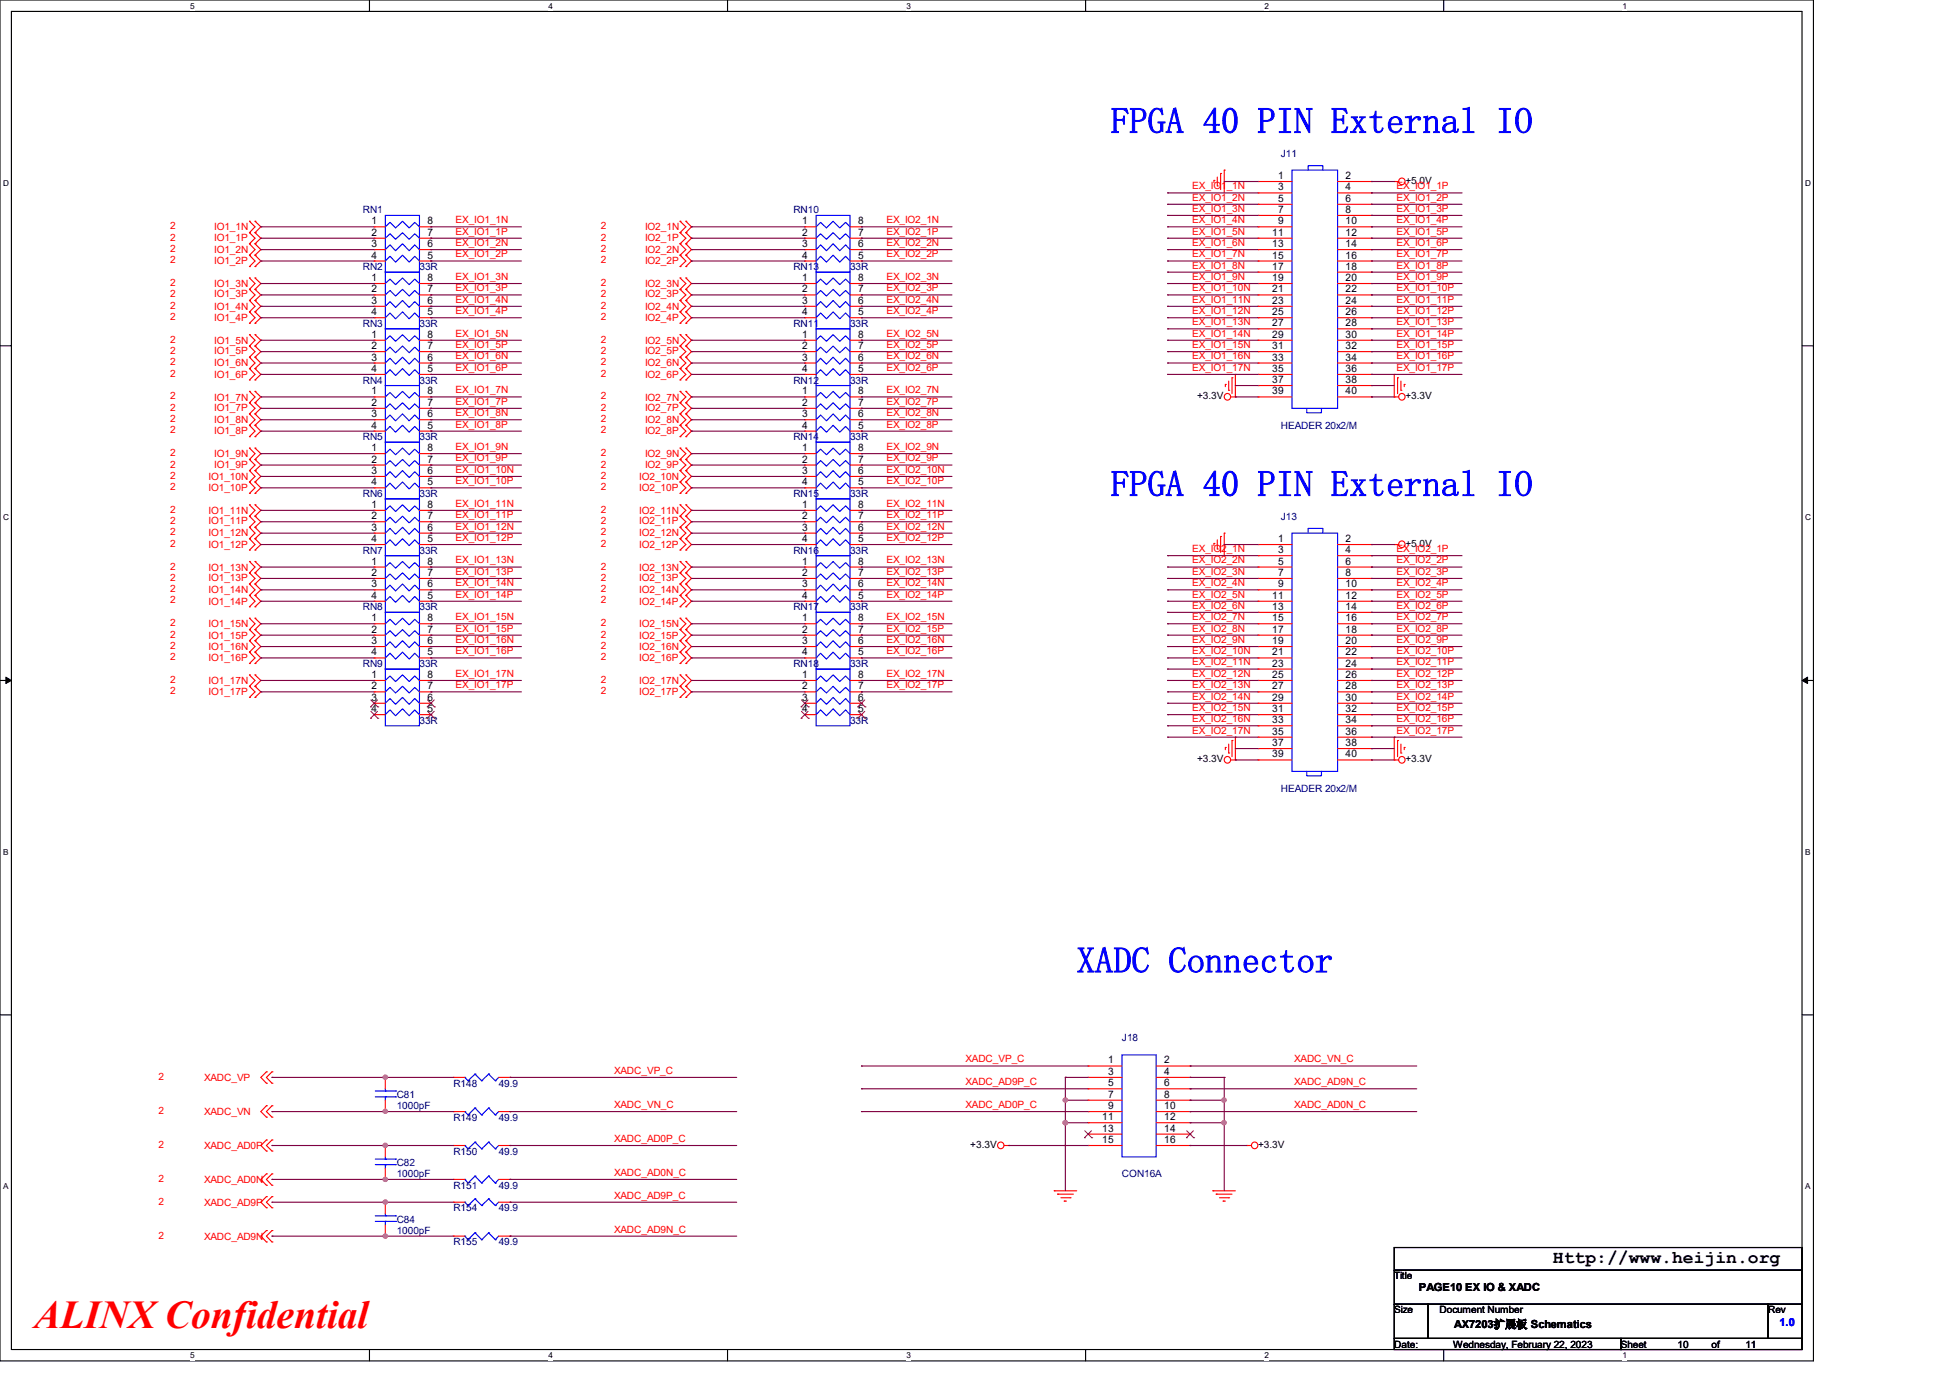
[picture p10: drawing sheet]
<svg xmlns="http://www.w3.org/2000/svg" width="297mm" height="210mm" viewBox="0 0 297 210" stroke-linecap="round" stroke-linejoin="round" font-family="sans-serif">
<defs><g id="words">
<text font-size="6" fill="#f00" x="5.2" y="202.3">ALINX Confidential</text>
<g font-size="5.5" fill="#00f">
<text x="169.3" y="20.3">FPGA 40 PIN External IO</text>
<text x="169.3" y="75.6">FPGA 40 PIN External IO</text>
<text x="164.1" y="148.1">XADC Connector</text>
</g>
<text font-size="2.8" x="236.6" y="192.3">Http://www.heijin.org</text>
<g font-size="1.7">
<text x="216.2" y="196.6">PAGE10 EX IO &amp; XADC</text>
<text x="221.6" y="202.3">AX7203扩展板 Schematics</text>
</g>
<text font-size="1.7" fill="#00f" x="271.2" y="201.9">1.0</text>
<g font-size="1.6">
<text x="194.8" y="27.3">1</text>
<text x="194.8" y="29">3</text>
<text x="205.1" y="27.3">2</text>
<text x="205.1" y="29">4</text>
<text x="56.6" y="34.2">1</text>
<text x="56.6" y="35.9">2</text>
<text x="65.2" y="35.9">7</text>
<text x="65.2" y="34.2">8</text>
<text x="122.3" y="34.2">1</text>
<text x="122.3" y="35.9">2</text>
<text x="130.8" y="35.9">7</text>
<text x="130.8" y="34.2">8</text>
<text x="193.9" y="35.9">11</text>
<text x="194.8" y="30.7">5</text>
<text x="194.8" y="32.4">7</text>
<text x="194.8" y="34.2">9</text>
<text x="205.1" y="30.7">6</text>
<text x="205.1" y="32.4">8</text>
<text x="205.1" y="34.2">10</text>
<text x="205.1" y="35.9">12</text>
<text x="56.6" y="37.6">3</text>
<text x="56.6" y="39.4">4</text>
<text x="65.2" y="39.4">5</text>
<text x="65.2" y="37.6">6</text>
<text x="122.3" y="37.6">3</text>
<text x="122.3" y="39.4">4</text>
<text x="130.8" y="39.4">5</text>
<text x="130.8" y="37.6">6</text>
<text x="193.9" y="37.6">13</text>
<text x="193.9" y="39.4">15</text>
<text x="193.9" y="41.1">17</text>
<text x="205.1" y="37.6">14</text>
<text x="205.1" y="39.4">16</text>
<text x="205.1" y="41.1">18</text>
<text x="56.6" y="42.8">1</text>
<text x="56.6" y="44.5">2</text>
<text x="56.6" y="46.3">3</text>
<text x="65.2" y="46.3">6</text>
<text x="65.2" y="44.5">7</text>
<text x="65.2" y="42.8">8</text>
<text x="122.3" y="42.8">1</text>
<text x="122.3" y="44.5">2</text>
<text x="122.3" y="46.3">3</text>
<text x="130.8" y="46.3">6</text>
<text x="130.8" y="44.5">7</text>
<text x="130.8" y="42.8">8</text>
<text x="193.9" y="42.8">19</text>
<text x="193.9" y="44.5">21</text>
<text x="193.9" y="46.3">23</text>
<text x="205.1" y="42.8">20</text>
<text x="205.1" y="44.5">22</text>
<text x="205.1" y="46.3">24</text>
<text x="56.6" y="48">4</text>
<text x="56.6" y="51.4">1</text>
<text x="56.6" y="53.2">2</text>
<text x="65.2" y="48">5</text>
<text x="65.2" y="53.2">7</text>
<text x="65.2" y="51.4">8</text>
<text x="122.3" y="51.4">1</text>
<text x="122.3" y="53.2">2</text>
<text x="122.3" y="48">4</text>
<text x="130.8" y="53.2">7</text>
<text x="130.8" y="51.4">8</text>
<text x="130.8" y="48">5</text>
<text x="193.9" y="48">25</text>
<text x="193.9" y="49.7">27</text>
<text x="193.9" y="51.4">29</text>
<text x="193.9" y="53.2">31</text>
<text x="205.1" y="48">26</text>
<text x="205.1" y="49.7">28</text>
<text x="205.1" y="51.4">30</text>
<text x="205.1" y="53.2">32</text>
<text x="56.6" y="54.9">3</text>
<text x="56.6" y="56.6">4</text>
<text x="65.2" y="56.6">5</text>
<text x="65.2" y="54.9">6</text>
<text x="122.3" y="54.9">3</text>
<text x="122.3" y="56.6">4</text>
<text x="130.8" y="56.6">5</text>
<text x="130.8" y="54.9">6</text>
<text x="193.9" y="54.9">33</text>
<text x="193.9" y="56.6">35</text>
<text x="193.9" y="58.3">37</text>
<text x="205.1" y="54.9">34</text>
<text x="205.1" y="56.6">36</text>
<text x="205.1" y="58.3">38</text>
<text x="56.6" y="60.1">1</text>
<text x="56.6" y="61.8">2</text>
<text x="56.6" y="63.5">3</text>
<text x="56.6" y="65.3">4</text>
<text x="65.2" y="65.3">5</text>
<text x="65.2" y="63.5">6</text>
<text x="65.2" y="61.8">7</text>
<text x="65.2" y="60.1">8</text>
<text x="122.3" y="60.1">1</text>
<text x="122.3" y="61.8">2</text>
<text x="122.3" y="63.5">3</text>
<text x="122.3" y="65.3">4</text>
<text x="130.8" y="65.3">5</text>
<text x="130.8" y="63.5">6</text>
<text x="130.8" y="61.8">7</text>
<text x="130.8" y="60.1">8</text>
<text x="193.9" y="60.1">39</text>
<text x="205.1" y="60.1">40</text>
<text x="56.6" y="68.7">1</text>
<text x="56.6" y="70.4">2</text>
<text x="65.2" y="70.4">7</text>
<text x="65.2" y="68.7">8</text>
<text x="122.3" y="68.7">1</text>
<text x="122.3" y="70.4">2</text>
<text x="130.8" y="70.4">7</text>
<text x="130.8" y="68.7">8</text>
<text x="56.6" y="77.3">1</text>
<text x="56.6" y="72.2">3</text>
<text x="56.6" y="73.9">4</text>
<text x="65.2" y="77.3">8</text>
<text x="65.2" y="73.9">5</text>
<text x="65.2" y="72.2">6</text>
<text x="122.3" y="72.2">3</text>
<text x="122.3" y="73.9">4</text>
<text x="122.3" y="77.3">1</text>
<text x="130.8" y="73.9">5</text>
<text x="130.8" y="72.2">6</text>
<text x="130.8" y="77.3">8</text>
<text x="56.6" y="79.1">2</text>
<text x="56.6" y="80.8">3</text>
<text x="56.6" y="82.5">4</text>
<text x="65.2" y="82.5">5</text>
<text x="65.2" y="80.8">6</text>
<text x="65.2" y="79.1">7</text>
<text x="122.3" y="79.1">2</text>
<text x="122.3" y="80.8">3</text>
<text x="122.3" y="82.5">4</text>
<text x="130.8" y="82.5">5</text>
<text x="130.8" y="80.8">6</text>
<text x="130.8" y="79.1">7</text>
<text x="194.8" y="82.5">1</text>
<text x="205.1" y="82.5">2</text>
<text x="56.6" y="86">1</text>
<text x="56.6" y="87.7">2</text>
<text x="56.6" y="89.4">3</text>
<text x="65.2" y="89.4">6</text>
<text x="65.2" y="87.7">7</text>
<text x="65.2" y="86">8</text>
<text x="122.3" y="86">1</text>
<text x="122.3" y="87.7">2</text>
<text x="122.3" y="89.4">3</text>
<text x="130.8" y="89.4">6</text>
<text x="130.8" y="87.7">7</text>
<text x="130.8" y="86">8</text>
<text x="194.8" y="84.2">3</text>
<text x="194.8" y="86">5</text>
<text x="194.8" y="87.7">7</text>
<text x="194.8" y="89.4">9</text>
<text x="205.1" y="84.2">4</text>
<text x="205.1" y="86">6</text>
<text x="205.1" y="87.7">8</text>
<text x="205.1" y="89.4">10</text>
<text x="56.6" y="91.2">4</text>
<text x="56.6" y="94.6">1</text>
<text x="65.2" y="91.2">5</text>
<text x="65.2" y="94.6">8</text>
<text x="122.3" y="91.2">4</text>
<text x="122.3" y="94.6">1</text>
<text x="130.8" y="91.2">5</text>
<text x="130.8" y="94.6">8</text>
<text x="193.9" y="91.2">11</text>
<text x="193.9" y="92.9">13</text>
<text x="193.9" y="94.6">15</text>
<text x="205.1" y="91.2">12</text>
<text x="205.1" y="92.9">14</text>
<text x="205.1" y="94.6">16</text>
<text x="56.6" y="96.3">2</text>
<text x="56.6" y="98.1">3</text>
<text x="56.6" y="99.8">4</text>
<text x="65.2" y="99.8">5</text>
<text x="65.2" y="98.1">6</text>
<text x="65.2" y="96.3">7</text>
<text x="122.3" y="96.3">2</text>
<text x="122.3" y="98.1">3</text>
<text x="122.3" y="99.8">4</text>
<text x="130.8" y="99.8">5</text>
<text x="130.8" y="98.1">6</text>
<text x="130.8" y="96.3">7</text>
<text x="193.9" y="96.3">17</text>
<text x="193.9" y="98.1">19</text>
<text x="193.9" y="99.8">21</text>
<text x="193.9" y="101.5">23</text>
<text x="205.1" y="96.3">18</text>
<text x="205.1" y="98.1">20</text>
<text x="205.1" y="99.8">22</text>
<text x="205.1" y="101.5">24</text>
<text x="56.6" y="103.2">1</text>
<text x="56.6" y="105">2</text>
<text x="56.6" y="106.7">3</text>
<text x="65.2" y="106.7">6</text>
<text x="65.2" y="105">7</text>
<text x="65.2" y="103.2">8</text>
<text x="122.3" y="103.2">1</text>
<text x="122.3" y="105">2</text>
<text x="122.3" y="106.7">3</text>
<text x="130.8" y="106.7">6</text>
<text x="130.8" y="105">7</text>
<text x="130.8" y="103.2">8</text>
<text x="193.9" y="103.2">25</text>
<text x="193.9" y="105">27</text>
<text x="193.9" y="106.7">29</text>
<text x="205.1" y="103.2">26</text>
<text x="205.1" y="105">28</text>
<text x="205.1" y="106.7">30</text>
<text x="56.6" y="108.5">4</text>
<text x="65.2" y="108.5">5</text>
<text x="122.3" y="108.5">4</text>
<text x="130.8" y="108.5">5</text>
<text x="193.9" y="108.5">31</text>
<text x="193.9" y="110.1">33</text>
<text x="193.9" y="111.9">35</text>
<text x="193.9" y="113.6">37</text>
<text x="205.1" y="108.5">32</text>
<text x="205.1" y="110.1">34</text>
<text x="205.1" y="111.9">36</text>
<text x="205.1" y="113.6">38</text>
<text x="193.9" y="115.4">39</text>
<text x="205.1" y="115.4">40</text>
<text x="168.9" y="162">1</text>
<text x="177.4" y="162">2</text>
<text x="168.9" y="163.7">3</text>
<text x="168.9" y="165.4">5</text>
<text x="168.9" y="167.2">7</text>
<text x="177.4" y="163.7">4</text>
<text x="177.4" y="165.4">6</text>
<text x="177.4" y="167.2">8</text>
<text x="168" y="170.6">11</text>
<text x="168" y="172.3">13</text>
<text x="168.9" y="168.9">9</text>
<text x="177.4" y="168.9">10</text>
<text x="177.4" y="170.6">12</text>
<text x="177.4" y="172.3">14</text>
<text x="168" y="174.1">15</text>
<text x="177.4" y="174.1">16</text>
</g>
<g font-size="1.5" fill="#000080">
<text x="195.2" y="23.9">J11</text>
<text x="55.3" y="32.5">RN1</text>
<text x="120.9" y="32.5">RN10</text>
<text x="55.3" y="41.1">RN2</text>
<text x="63.9" y="41.1">33R</text>
<text x="120.9" y="41.1">RN13</text>
<text x="129.5" y="41.1">33R</text>
<text x="55.3" y="49.8">RN3</text>
<text x="63.9" y="49.8">33R</text>
<text x="120.9" y="49.8">RN11</text>
<text x="129.5" y="49.8">33R</text>
<text x="55.3" y="58.4">RN4</text>
<text x="63.9" y="58.4">33R</text>
<text x="120.9" y="58.4">RN12</text>
<text x="129.5" y="58.4">33R</text>
<text x="195.2" y="65.3">HEADER 20x2/M</text>
<text x="55.3" y="67.1">RN5</text>
<text x="63.9" y="67.1">33R</text>
<text x="120.9" y="67.1">RN14</text>
<text x="129.5" y="67.1">33R</text>
<text x="55.3" y="75.7">RN6</text>
<text x="63.9" y="75.7">33R</text>
<text x="120.9" y="75.7">RN15</text>
<text x="129.5" y="75.7">33R</text>
<text x="195.2" y="79.1">J13</text>
<text x="55.3" y="84.3">RN7</text>
<text x="63.9" y="84.3">33R</text>
<text x="120.9" y="84.3">RN16</text>
<text x="129.5" y="84.3">33R</text>
<text x="55.3" y="93">RN8</text>
<text x="63.9" y="93">33R</text>
<text x="120.9" y="93">RN17</text>
<text x="129.5" y="93">33R</text>
<text x="55.3" y="101.6">RN9</text>
<text x="63.9" y="101.6">33R</text>
<text x="120.9" y="101.6">RN18</text>
<text x="129.5" y="101.6">33R</text>
<text x="63.9" y="110.2">33R</text>
<text x="129.5" y="110.2">33R</text>
<text x="195.2" y="120.6">HEADER 20x2/M</text>
<text x="171" y="158.6">J18</text>
<text x="60.5" y="167.2">C81</text>
<text x="69.1" y="165.5">R148</text>
<text x="76" y="165.5">49.9</text>
<text x="60.5" y="169">1000pF</text>
<text x="69.1" y="170.7">R149</text>
<text x="76" y="170.7">49.9</text>
<text x="60.5" y="177.6">C82</text>
<text x="60.5" y="179.3">1000pF</text>
<text x="69.1" y="175.9">R150</text>
<text x="76" y="175.9">49.9</text>
<text x="171" y="179.3">CON16A</text>
<text x="69.1" y="181">R151</text>
<text x="69.1" y="184.5">R154</text>
<text x="76" y="181">49.9</text>
<text x="76" y="184.5">49.9</text>
<text x="60.5" y="186.2">C84</text>
<text x="60.5" y="188">1000pF</text>
<text x="69.1" y="189.7">R155</text>
<text x="76" y="189.7">49.9</text>
</g>
<g font-size="1.5" fill="#f00">
<text x="181.7" y="28.8">EX_IO1_1N</text>
<text x="212.8" y="28.8">EX_IO1_1P</text>
<text x="25.9" y="34.9">2</text>
<text x="32.6" y="35.1">IO1_1N</text>
<text x="69.4" y="35.7">EX_IO1_1P</text>
<text x="69.4" y="34">EX_IO1_1N</text>
<text x="91.6" y="34.9">2</text>
<text x="98.3" y="35.1">IO2_1N</text>
<text x="135.1" y="35.7">EX_IO2_1P</text>
<text x="135.1" y="34">EX_IO2_1N</text>
<text x="181.7" y="30.6">EX_IO1_2N</text>
<text x="181.7" y="32.3">EX_IO1_3N</text>
<text x="181.7" y="34">EX_IO1_4N</text>
<text x="181.7" y="35.7">EX_IO1_5N</text>
<text x="212.8" y="30.6">EX_IO1_2P</text>
<text x="212.8" y="32.3">EX_IO1_3P</text>
<text x="212.8" y="34">EX_IO1_4P</text>
<text x="212.8" y="35.7">EX_IO1_5P</text>
<text x="25.9" y="36.7">2</text>
<text x="25.9" y="38.4">2</text>
<text x="25.9" y="40.1">2</text>
<text x="32.6" y="36.7">IO1_1P</text>
<text x="32.6" y="38.5">IO1_2N</text>
<text x="32.6" y="40.3">IO1_2P</text>
<text x="69.4" y="39.2">EX_IO1_2P</text>
<text x="69.4" y="37.5">EX_IO1_2N</text>
<text x="91.6" y="36.7">2</text>
<text x="91.6" y="38.4">2</text>
<text x="91.6" y="40.1">2</text>
<text x="98.3" y="36.7">IO2_1P</text>
<text x="98.3" y="38.5">IO2_2N</text>
<text x="98.3" y="40.3">IO2_2P</text>
<text x="135.1" y="39.2">EX_IO2_2P</text>
<text x="135.1" y="37.5">EX_IO2_2N</text>
<text x="181.7" y="37.5">EX_IO1_6N</text>
<text x="181.7" y="39.2">EX_IO1_7N</text>
<text x="181.7" y="40.9">EX_IO1_8N</text>
<text x="212.8" y="37.5">EX_IO1_6P</text>
<text x="212.8" y="39.2">EX_IO1_7P</text>
<text x="212.8" y="40.9">EX_IO1_8P</text>
<text x="25.9" y="43.6">2</text>
<text x="25.9" y="45.3">2</text>
<text x="25.9" y="47">2</text>
<text x="32.6" y="43.7">IO1_3N</text>
<text x="32.6" y="45.3">IO1_3P</text>
<text x="32.6" y="47.2">IO1_4N</text>
<text x="69.4" y="44.4">EX_IO1_3P</text>
<text x="69.4" y="42.6">EX_IO1_3N</text>
<text x="69.4" y="47.8">EX_IO1_4P</text>
<text x="69.4" y="46.1">EX_IO1_4N</text>
<text x="91.6" y="43.6">2</text>
<text x="91.6" y="45.3">2</text>
<text x="91.6" y="47">2</text>
<text x="98.3" y="43.7">IO2_3N</text>
<text x="98.3" y="45.3">IO2_3P</text>
<text x="98.3" y="47.2">IO2_4N</text>
<text x="135.1" y="44.4">EX_IO2_3P</text>
<text x="135.1" y="42.6">EX_IO2_3N</text>
<text x="135.1" y="47.8">EX_IO2_4P</text>
<text x="135.1" y="46.1">EX_IO2_4N</text>
<text x="181.7" y="42.6">EX_IO1_9N</text>
<text x="181.7" y="44.4">EX_IO1_10N</text>
<text x="181.7" y="46.1">EX_IO1_11N</text>
<text x="181.7" y="47.8">EX_IO1_12N</text>
<text x="212.8" y="42.6">EX_IO1_9P</text>
<text x="212.8" y="44.4">EX_IO1_10P</text>
<text x="212.8" y="46.1">EX_IO1_11P</text>
<text x="212.8" y="47.8">EX_IO1_12P</text>
<text x="25.9" y="48.7">2</text>
<text x="25.9" y="53.9">2</text>
<text x="25.9" y="52.2">2</text>
<text x="32.6" y="48.9">IO1_4P</text>
<text x="32.6" y="53.9">IO1_5P</text>
<text x="32.6" y="52.4">IO1_5N</text>
<text x="69.4" y="53">EX_IO1_5P</text>
<text x="69.4" y="51.3">EX_IO1_5N</text>
<text x="91.6" y="48.7">2</text>
<text x="91.6" y="53.9">2</text>
<text x="91.6" y="52.2">2</text>
<text x="98.3" y="48.9">IO2_4P</text>
<text x="98.3" y="53.9">IO2_5P</text>
<text x="98.3" y="52.4">IO2_5N</text>
<text x="135.1" y="53">EX_IO2_5P</text>
<text x="135.1" y="51.3">EX_IO2_5N</text>
<text x="181.7" y="49.5">EX_IO1_13N</text>
<text x="181.7" y="51.3">EX_IO1_14N</text>
<text x="181.7" y="53">EX_IO1_15N</text>
<text x="212.8" y="49.5">EX_IO1_13P</text>
<text x="212.8" y="51.3">EX_IO1_14P</text>
<text x="212.8" y="53">EX_IO1_15P</text>
<text x="25.9" y="57.4">2</text>
<text x="25.9" y="55.6">2</text>
<text x="32.6" y="57.5">IO1_6P</text>
<text x="32.6" y="55.8">IO1_6N</text>
<text x="69.4" y="56.5">EX_IO1_6P</text>
<text x="69.4" y="54.7">EX_IO1_6N</text>
<text x="69.4" y="59.9">EX_IO1_7N</text>
<text x="91.6" y="57.4">2</text>
<text x="91.6" y="55.6">2</text>
<text x="98.3" y="57.5">IO2_6P</text>
<text x="98.3" y="55.8">IO2_6N</text>
<text x="135.1" y="56.5">EX_IO2_6P</text>
<text x="135.1" y="54.7">EX_IO2_6N</text>
<text x="135.1" y="59.9">EX_IO2_7N</text>
<text x="181.7" y="54.7">EX_IO1_16N</text>
<text x="181.7" y="56.5">EX_IO1_17N</text>
<text x="212.8" y="54.7">EX_IO1_16P</text>
<text x="212.8" y="56.5">EX_IO1_17P</text>
<text x="25.9" y="60.8">2</text>
<text x="25.9" y="62.6">2</text>
<text x="25.9" y="64.3">2</text>
<text x="25.9" y="66">2</text>
<text x="32.6" y="61">IO1_7N</text>
<text x="32.6" y="62.6">IO1_7P</text>
<text x="32.6" y="64.4">IO1_8N</text>
<text x="69.4" y="61.6">EX_IO1_7P</text>
<text x="69.4" y="65.1">EX_IO1_8P</text>
<text x="69.4" y="63.4">EX_IO1_8N</text>
<text x="91.6" y="60.8">2</text>
<text x="91.6" y="62.6">2</text>
<text x="91.6" y="64.3">2</text>
<text x="91.6" y="66">2</text>
<text x="98.3" y="61">IO2_7N</text>
<text x="98.3" y="62.6">IO2_7P</text>
<text x="98.3" y="64.4">IO2_8N</text>
<text x="135.1" y="61.6">EX_IO2_7P</text>
<text x="135.1" y="65.1">EX_IO2_8P</text>
<text x="135.1" y="63.4">EX_IO2_8N</text>
<text x="25.9" y="69.5">2</text>
<text x="25.9" y="71.2">2</text>
<text x="32.6" y="66.2">IO1_8P</text>
<text x="32.6" y="69.6">IO1_9N</text>
<text x="32.6" y="71.2">IO1_9P</text>
<text x="69.4" y="70.3">EX_IO1_9P</text>
<text x="69.4" y="68.5">EX_IO1_9N</text>
<text x="91.6" y="69.5">2</text>
<text x="91.6" y="71.2">2</text>
<text x="98.3" y="66.2">IO2_8P</text>
<text x="98.3" y="69.6">IO2_9N</text>
<text x="98.3" y="71.2">IO2_9P</text>
<text x="135.1" y="70.3">EX_IO2_9P</text>
<text x="135.1" y="68.5">EX_IO2_9N</text>
<text x="25.9" y="74.6">2</text>
<text x="25.9" y="72.9">2</text>
<text x="31.8" y="74.8">IO1_10P</text>
<text x="31.8" y="73.1">IO1_10N</text>
<text x="69.4" y="73.7">EX_IO1_10P</text>
<text x="69.4" y="72">EX_IO1_10N</text>
<text x="69.4" y="77.2">EX_IO1_11N</text>
<text x="91.6" y="74.6">2</text>
<text x="91.6" y="72.9">2</text>
<text x="97.4" y="74.8">IO2_10P</text>
<text x="97.4" y="73.1">IO2_10N</text>
<text x="135.1" y="73.7">EX_IO2_10P</text>
<text x="135.1" y="72">EX_IO2_10N</text>
<text x="135.1" y="77.2">EX_IO2_11N</text>
<text x="25.9" y="79.8">2</text>
<text x="25.9" y="78.1">2</text>
<text x="25.9" y="83.3">2</text>
<text x="25.9" y="81.5">2</text>
<text x="31.8" y="79.8">IO1_11P</text>
<text x="31.8" y="78.3">IO1_11N</text>
<text x="31.8" y="83.4">IO1_12P</text>
<text x="31.8" y="81.7">IO1_12N</text>
<text x="69.4" y="78.9">EX_IO1_11P</text>
<text x="69.4" y="82.4">EX_IO1_12P</text>
<text x="69.4" y="80.6">EX_IO1_12N</text>
<text x="91.6" y="79.8">2</text>
<text x="91.6" y="78.1">2</text>
<text x="91.6" y="83.3">2</text>
<text x="91.6" y="81.5">2</text>
<text x="97.4" y="79.8">IO2_11P</text>
<text x="97.4" y="78.3">IO2_11N</text>
<text x="97.4" y="83.4">IO2_12P</text>
<text x="97.4" y="81.7">IO2_12N</text>
<text x="135.1" y="78.9">EX_IO2_11P</text>
<text x="135.1" y="82.4">EX_IO2_12P</text>
<text x="135.1" y="80.6">EX_IO2_12N</text>
<text x="25.9" y="88.5">2</text>
<text x="25.9" y="86.7">2</text>
<text x="31.8" y="88.5">IO1_13P</text>
<text x="31.8" y="86.9">IO1_13N</text>
<text x="69.4" y="87.5">EX_IO1_13P</text>
<text x="69.4" y="85.8">EX_IO1_13N</text>
<text x="69.4" y="89.3">EX_IO1_14N</text>
<text x="91.6" y="88.5">2</text>
<text x="91.6" y="86.7">2</text>
<text x="97.4" y="88.5">IO2_13P</text>
<text x="97.4" y="86.9">IO2_13N</text>
<text x="135.1" y="87.5">EX_IO2_13P</text>
<text x="135.1" y="85.8">EX_IO2_13N</text>
<text x="135.1" y="89.3">EX_IO2_14N</text>
<text x="181.7" y="84.1">EX_IO2_1N</text>
<text x="181.7" y="85.8">EX_IO2_2N</text>
<text x="181.7" y="87.5">EX_IO2_3N</text>
<text x="181.7" y="89.3">EX_IO2_4N</text>
<text x="212.8" y="84.1">EX_IO2_1P</text>
<text x="212.8" y="85.8">EX_IO2_2P</text>
<text x="212.8" y="87.5">EX_IO2_3P</text>
<text x="212.8" y="89.3">EX_IO2_4P</text>
<text x="25.9" y="91.9">2</text>
<text x="25.9" y="90.2">2</text>
<text x="25.9" y="95.4">2</text>
<text x="31.8" y="92.1">IO1_14P</text>
<text x="31.8" y="90.3">IO1_14N</text>
<text x="31.8" y="95.5">IO1_15N</text>
<text x="69.4" y="91">EX_IO1_14P</text>
<text x="69.4" y="94.4">EX_IO1_15N</text>
<text x="91.6" y="91.9">2</text>
<text x="91.6" y="90.2">2</text>
<text x="91.6" y="95.4">2</text>
<text x="97.4" y="92.1">IO2_14P</text>
<text x="97.4" y="90.3">IO2_14N</text>
<text x="97.4" y="95.5">IO2_15N</text>
<text x="135.1" y="91">EX_IO2_14P</text>
<text x="135.1" y="94.4">EX_IO2_15N</text>
<text x="181.7" y="91">EX_IO2_5N</text>
<text x="181.7" y="92.7">EX_IO2_6N</text>
<text x="181.7" y="94.4">EX_IO2_7N</text>
<text x="212.8" y="91">EX_IO2_5P</text>
<text x="212.8" y="92.7">EX_IO2_6P</text>
<text x="212.8" y="94.4">EX_IO2_7P</text>
<text x="25.9" y="100.5">2</text>
<text x="25.9" y="98.8">2</text>
<text x="25.9" y="97.1">2</text>
<text x="31.8" y="100.7">IO1_16P</text>
<text x="31.8" y="99">IO1_16N</text>
<text x="31.8" y="97.3">IO1_15P</text>
<text x="69.4" y="99.7">EX_IO1_16P</text>
<text x="69.4" y="97.9">EX_IO1_16N</text>
<text x="69.4" y="96.2">EX_IO1_15P</text>
<text x="91.6" y="97.1">2</text>
<text x="91.6" y="100.5">2</text>
<text x="91.6" y="98.8">2</text>
<text x="97.4" y="97.3">IO2_15P</text>
<text x="97.4" y="100.7">IO2_16P</text>
<text x="97.4" y="99">IO2_16N</text>
<text x="135.1" y="96.2">EX_IO2_15P</text>
<text x="135.1" y="99.7">EX_IO2_16P</text>
<text x="135.1" y="97.9">EX_IO2_16N</text>
<text x="181.7" y="96.2">EX_IO2_8N</text>
<text x="181.7" y="97.9">EX_IO2_9N</text>
<text x="181.7" y="99.7">EX_IO2_10N</text>
<text x="181.7" y="101.3">EX_IO2_11N</text>
<text x="212.8" y="96.2">EX_IO2_8P</text>
<text x="212.8" y="97.9">EX_IO2_9P</text>
<text x="212.8" y="99.7">EX_IO2_10P</text>
<text x="212.8" y="101.3">EX_IO2_11P</text>
<text x="25.9" y="104">2</text>
<text x="25.9" y="105.7">2</text>
<text x="31.8" y="104.2">IO1_17N</text>
<text x="31.8" y="105.9">IO1_17P</text>
<text x="69.4" y="104.8">EX_IO1_17P</text>
<text x="69.4" y="103.1">EX_IO1_17N</text>
<text x="91.6" y="104">2</text>
<text x="91.6" y="105.7">2</text>
<text x="97.4" y="104.2">IO2_17N</text>
<text x="97.4" y="105.9">IO2_17P</text>
<text x="135.1" y="104.8">EX_IO2_17P</text>
<text x="135.1" y="103.1">EX_IO2_17N</text>
<text x="181.7" y="103.1">EX_IO2_12N</text>
<text x="181.7" y="104.8">EX_IO2_13N</text>
<text x="181.7" y="106.6">EX_IO2_14N</text>
<text x="212.8" y="103.1">EX_IO2_12P</text>
<text x="212.8" y="104.8">EX_IO2_13P</text>
<text x="212.8" y="106.6">EX_IO2_14P</text>
<text x="181.7" y="108.3">EX_IO2_15N</text>
<text x="181.7" y="110">EX_IO2_16N</text>
<text x="181.7" y="111.7">EX_IO2_17N</text>
<text x="212.8" y="108.3">EX_IO2_15P</text>
<text x="212.8" y="110">EX_IO2_16P</text>
<text x="212.8" y="111.7">EX_IO2_17P</text>
<text x="147.1" y="161.8">XADC_VP_C</text>
<text x="197.2" y="161.8">XADC_VN_C</text>
<text x="24.2" y="164.5">2</text>
<text x="31.1" y="164.6">XADC_VP</text>
<text x="93.6" y="163.5">XADC_VP_C</text>
<text x="147.1" y="165.3">XADC_AD9P_C</text>
<text x="197.2" y="165.3">XADC_AD9N_C</text>
<text x="24.2" y="169.6">2</text>
<text x="31.1" y="169.8">XADC_VN</text>
<text x="93.6" y="168.7">XADC_VN_C</text>
<text x="93.6" y="173.9">XADC_AD0P_C</text>
<text x="147.1" y="168.7">XADC_AD0P_C</text>
<text x="197.2" y="168.7">XADC_AD0N_C</text>
<text x="24.2" y="174.8">2</text>
<text x="31.1" y="175">XADC_AD0P</text>
<text x="93.6" y="179.1">XADC_AD0N_C</text>
<text x="24.2" y="180">2</text>
<text x="24.2" y="183.5">2</text>
<text x="31.1" y="180.2">XADC_AD0N</text>
<text x="31.1" y="183.6">XADC_AD9P</text>
<text x="93.6" y="182.5">XADC_AD9P_C</text>
<text x="24.2" y="188.6">2</text>
<text x="31.1" y="188.8">XADC_AD9N</text>
<text x="93.6" y="187.7">XADC_AD9N_C</text>
</g>
<g font-size="1.5">
<text x="214.2" y="28">+5.0V</text>
<text x="182.4" y="60.8">+3.3V</text>
<text x="214.2" y="60.8">+3.3V</text>
<text x="214.2" y="83.3">+5.0V</text>
<text x="182.4" y="116.1">+3.3V</text>
<text x="214.2" y="116.1">+3.3V</text>
<text x="147.9" y="174.8">+3.3V</text>
<text x="191.7" y="174.8">+3.3V</text>
<text x="212.5" y="194.9">Title</text>
<text x="212.5" y="200">Size</text>
<text x="219.4" y="200">Document Number</text>
<text x="269.4" y="200">Rev</text>
<text x="212.5" y="205.2">Date:</text>
<text x="221.4" y="205.2">Wednesday, February 22, 2023</text>
<text x="247" y="205.2">Sheet</text>
<text x="255.6" y="205.2">10</text>
<text x="260.8" y="205.2">of</text>
<text x="266" y="205.2">11</text>
</g>
<g font-size="1.3">
<text x="29" y="1.4">5</text>
<text x="83.6" y="1.4">4</text>
<text x="138.1" y="1.4">3</text>
<text x="192.7" y="1.4">2</text>
<text x="247.3" y="1.4">1</text>
<text x=".5" y="28.3">D</text>
<text x="275.1" y="28.3">D</text>
<text x=".5" y="79.2">C</text>
<text x="275.1" y="79.2">C</text>
<text x=".5" y="130.2">B</text>
<text x="275.1" y="130.2">B</text>
<text x=".5" y="181.1">A</text>
<text x="275.1" y="181.1">A</text>
<text x="29" y="206.9">5</text>
<text x="83.6" y="206.9">4</text>
<text x="138.1" y="206.9">3</text>
<text x="192.7" y="206.9">2</text>
<text x="247.3" y="206.9">1</text>
</g>
</g></defs>
<path d="M0 0h276.4v207.3h-276.4zM1.7 1.7h272.9v203.8h-272.9z" fill="none" stroke="#000" stroke-width=".17"/>
<g fill="#fff">
<path d="M29 .2h.7v1.4h-.7z"/>
<path d="M29 205.7h.7v1.4h-.7z"/>
</g>
<path d="M56.3 0v1.7M56.3 205.5v1.8" fill="none" stroke="#000" stroke-width=".17"/>
<g fill="#fff">
<path d="M83.6 .2h.6v1.4h-.6z"/>
<path d="M83.6 205.7h.6v1.4h-.6z"/>
</g>
<path d="M110.9 0v1.7M110.9 205.5v1.8" fill="none" stroke="#000" stroke-width=".17"/>
<g fill="#fff">
<path d="M138.1 .2h.7v1.4h-.7z"/>
<path d="M138.1 205.7h.7v1.4h-.7z"/>
</g>
<path d="M165.4 0v1.7M165.4 205.5v1.8" fill="none" stroke="#000" stroke-width=".17"/>
<g fill="#fff">
<path d="M192.7 .2h.7v1.4h-.7z"/>
<path d="M192.7 205.7h.7v1.4h-.7z"/>
</g>
<path d="M220 0v1.7M220 205.5v1.8" fill="none" stroke="#000" stroke-width=".17"/>
<g fill="#fff">
<path d="M247.3 .2h.6v1.4h-.6z"/>
<path d="M247.3 205.7h.6v1.4h-.6z"/>
<path d="M.5 27.2h.9v1.4h-.9z"/>
<path d="M275.1 27.2h.9v1.4h-.9z"/>
<path d="M.5 78.1h.9v1.4h-.9z"/>
<path d="M275.1 78.1h.9v1.4h-.9z"/>
</g>
<path d="M0 52.7h1.7M274.6 52.7h1.8" fill="none" stroke="#000" stroke-width=".17"/>
<g fill="#fff">
<path d="M.5 129.1h.8v1.4h-.8z"/>
<path d="M275.1 129.1h.8v1.4h-.8z"/>
</g>
<path d="M0 103.6h1.7M274.6 103.6h1.8" fill="none" stroke="#000" stroke-width=".17"/>
<path d="M.9 103.1l.8 .5-.8 .5zM274.6 103.6l.9-.5v1z" fill="#000" stroke="#000" stroke-width=".15"/>
<g fill="#fff">
<path d="M.5 180h.8v1.4h-.8z"/>
<path d="M275.1 180h.8v1.4h-.8z"/>
</g>
<path d="M0 154.6h1.7M274.6 154.6h1.8M212.5 190h62.1v3.5h-62.1zM212.5 193.5h62.1v5.1h-62.1zM212.5 198.6h5.1v5.2h-5.1zM217.6 198.6h51.9v5.2h-51.9zM269.5 198.6h5.1v5.2h-5.1zM212.5 203.8h34.5v1.7h-34.5zM247 203.8h27.6v1.7h-27.6z" fill="none" stroke="#000" stroke-width=".17"/>
<g fill="none" stroke="#f00" stroke-width=".17">
<path d="M38 35.4h.1M38 33.7h.1M38 37.1h.1M38 38.9h.1M38 33.7l.9 .8-.9 .9M38 35.4l.9 .9-.9 .8M38 37.1l.9 .9-.9 .9M38 38.9l.9 .9-.9 .8M38.9 33.7h.1M38.9 35.4h.1M38.9 37.1h.1M38.9 38.9h.1"/>
<path d="M38.9 33.7l.9 .8-.9 .9M38.9 35.4l.9 .9-.9 .8M38.9 37.1l.9 .9-.9 .9M38.9 38.9l.9 .9-.9 .8M57 34.5h.1M57 36.3h.1M57 38h.1M57 39.8h.1M57 34.5h1.7M57 36.3h1.7M57 38h1.7M57 39.8h1.7"/>
<path d="M63.9 34.5h1.8M63.9 36.3h1.8M63.9 38h1.8M63.9 39.8h1.8M65.7 39.8h.1M65.7 38h.1M65.7 36.3h.1M65.7 34.5h.1M103.6 35.4h.1M103.6 33.7h.1M103.6 37.1h.1M103.6 38.9h.1"/>
<path d="M103.6 33.7l.9 .8-.9 .9M103.6 35.4l.9 .9-.9 .8M103.6 37.1l.9 .9-.9 .9M103.6 38.9l.9 .9-.9 .8M104.5 33.7h.1M104.5 35.4h.1M104.5 37.1h.1M104.5 38.9h.1M104.5 37.1l.9 .9-.9 .9M104.5 33.7l.9 .8-.9 .9M104.5 35.4l.9 .9-.9 .8M104.5 38.9l.9 .9-.9 .8"/>
<path d="M122.6 34.5h.1M122.6 36.3h.1M122.6 38h.1M122.6 39.8h.1M122.6 34.5h1.8M122.6 36.3h1.8M122.6 38h1.8M122.6 39.8h1.8M129.5 34.5h1.8M129.5 36.3h1.8M129.5 38h1.8M129.5 39.8h1.8"/>
<path d="M131.3 39.8h.1M131.3 38h.1M131.3 36.3h.1M131.3 34.5h.1M185 27.5h.1M185 27.5v.3M185.5 28.3h.1M185.5 27v1.3M186 26.4h.1M186 26.4v2.5M186.6 25.9h.1M186.6 25.9v3.5"/>
<path d="M191.7 27.6h.1M191.7 29.4h.1M191.7 31.1h.1M191.7 32.8h.1M191.7 34.5h.1M191.7 36.3h.1M191.7 38h.1M191.7 39.8h.1M191.7 27.6h5.2M191.7 34.5h5.2M191.7 36.3h5.2M191.7 38h5.2"/>
<path d="M191.7 39.8h5.2M191.7 29.4h5.2M191.7 31.1h5.2M191.7 32.8h5.2M203.8 27.6h5.2M203.8 34.5h5.2M203.8 36.3h5.2M203.8 38h5.2M203.8 39.8h5.2M203.8 29.4h5.2M203.8 31.1h5.2M203.8 32.8h5.2"/>
<path d="M209 27.6h.1M209 29.4h.1M209 31.1h.1M209 32.8h.1M209 34.5h.1M209 36.3h.1M209 38h.1M209 39.8h.1M212.5 27.6h.1M212.5 27.6h.6M38 40.6h.1M38 44.1h.1"/>
<path d="M38 42.3h.1M38 45.8h.1M38 49.2h.1M38 47.5h.1M38 54.4h.1M38 52.7h.1M38 51h.1M38 57.9h.1M38 56.1h.1M38 59.6h.1M38 42.3l.9 .9-.9 .9M38 44.1l.9 .8-.9 .9"/>
<path d="M38 47.5l.9 .9-.9 .8M38 45.8l.9 .9-.9 .8M38 52.7l.9 .9-.9 .8M38 51l.9 .8-.9 .9M38 56.1l.9 .9-.9 .9M38 54.4l.9 .9-.9 .8M38 59.6l.9 .9-.9 .8M38.9 40.6h.1M38.9 42.3h.1M38.9 44.1h.1M38.9 45.8h.1M38.9 47.5h.1"/>
<path d="M38.9 49.2h.1M38.9 52.7h.1M38.9 54.4h.1M38.9 51h.1M38.9 56.1h.1M38.9 57.9h.1M38.9 59.6h.1M38.9 42.3l.9 .9-.9 .9M38.9 44.1l.9 .8-.9 .9M38.9 47.5l.9 .9-.9 .8M38.9 45.8l.9 .9-.9 .8M38.9 52.7l.9 .9-.9 .8"/>
<path d="M38.9 51l.9 .8-.9 .9M38.9 56.1l.9 .9-.9 .9M38.9 54.4l.9 .9-.9 .8M38.9 59.6l.9 .9-.9 .8M57 43.2h.1M57 44.9h.1M57 46.7h.1M57 48.4h.1M57 51.8h.1M57 53.6h.1M57 55.3h.1M57 57h.1"/>
<path d="M57 43.2h1.7M57 44.9h1.7M57 46.7h1.7M57 48.4h1.7M57 51.8h1.7M57 53.6h1.7M57 55.3h1.7M57 57h1.7M63.9 43.2h1.8M63.9 44.9h1.8M63.9 46.7h1.8M63.9 48.4h1.8"/>
<path d="M63.9 51.8h1.8M63.9 53.6h1.8M63.9 55.3h1.8M63.9 57h1.8M65.7 48.4h.1M65.7 46.7h.1M65.7 44.9h.1M65.7 43.2h.1M65.7 57h.1M65.7 55.3h.1M65.7 53.6h.1M65.7 51.8h.1"/>
<path d="M103.6 40.6h.1M103.6 44.1h.1M103.6 42.3h.1M103.6 45.8h.1M103.6 49.2h.1M103.6 47.5h.1M103.6 54.4h.1M103.6 52.7h.1M103.6 51h.1M103.6 57.9h.1M103.6 56.1h.1M103.6 59.6h.1"/>
<path d="M103.6 42.3l.9 .9-.9 .9M103.6 44.1l.9 .8-.9 .9M103.6 47.5l.9 .9-.9 .8M103.6 45.8l.9 .9-.9 .8M103.6 52.7l.9 .9-.9 .8M103.6 51l.9 .8-.9 .9M103.6 56.1l.9 .9-.9 .9M103.6 54.4l.9 .9-.9 .8M103.6 59.6l.9 .9-.9 .8M104.5 40.6h.1M104.5 42.3h.1M104.5 44.1h.1"/>
<path d="M104.5 45.8h.1M104.5 47.5h.1M104.5 49.2h.1M104.5 52.7h.1M104.5 54.4h.1M104.5 51h.1M104.5 56.1h.1M104.5 57.9h.1M104.5 59.6h.1M104.5 42.3l.9 .9-.9 .9M104.5 44.1l.9 .8-.9 .9M104.5 47.5l.9 .9-.9 .8"/>
<path d="M104.5 45.8l.9 .9-.9 .8M104.5 52.7l.9 .9-.9 .8M104.5 51l.9 .8-.9 .9M104.5 56.1l.9 .9-.9 .9M104.5 54.4l.9 .9-.9 .8M104.5 59.6l.9 .9-.9 .8M122.6 51.8h.1M122.6 53.6h.1M122.6 55.3h.1M122.6 57h.1M122.6 43.2h.1M122.6 44.9h.1"/>
<path d="M122.6 46.7h.1M122.6 48.4h.1M122.6 43.2h1.8M122.6 44.9h1.8M122.6 46.7h1.8M122.6 48.4h1.8M122.6 51.8h1.8M122.6 53.6h1.8M122.6 55.3h1.8M122.6 57h1.8M129.5 43.2h1.8M129.5 44.9h1.8"/>
<path d="M129.5 46.7h1.8M129.5 48.4h1.8M129.5 51.8h1.8M129.5 53.6h1.8M129.5 55.3h1.8M129.5 57h1.8M131.3 57h.1M131.3 55.3h.1M131.3 53.6h.1M131.3 51.8h.1M131.3 48.4h.1M131.3 46.7h.1"/>
<path d="M131.3 44.9h.1M131.3 43.2h.1M186.7 58.5h.1M186.7 58.5v.4M187.2 59.4h.1M187.2 58v1.4M187.7 57.5h.1M187.7 57.5v2.4M188.3 57h.1M188.3 57v3.5M191.7 41.4h.1M191.7 43.2h.1"/>
<path d="M191.7 44.9h.1M191.7 46.7h.1M191.7 48.4h.1M191.7 50.1h.1M191.7 51.8h.1M191.7 53.6h.1M191.7 55.3h.1M191.7 57h.1M191.7 58.7h.1M191.7 43.2h5.2M191.7 44.9h5.2M191.7 46.7h5.2"/>
<path d="M191.7 48.4h5.2M191.7 51.8h5.2M191.7 53.6h5.2M191.7 55.3h5.2M191.7 57h5.2M191.7 41.4h5.2M191.7 50.1h5.2M191.7 58.7h5.2M203.8 43.2h5.2M203.8 44.9h5.2M203.8 46.7h5.2M203.8 48.4h5.2"/>
<path d="M203.8 51.8h5.2M203.8 53.6h5.2M203.8 55.3h5.2M203.8 57h5.2M203.8 41.4h5.2M203.8 50.1h5.2M203.8 58.7h5.2M209 41.4h.1M209 43.2h.1M209 44.9h.1M209 46.7h.1M209 48.4h.1"/>
<path d="M209 50.1h.1M209 51.8h.1M209 53.6h.1M209 55.3h.1M209 57h.1M209 58.7h.1M212.5 57h.1M212.5 57v3.5M213 57.5h.1M213 57.5v2.4M213.5 59.4h.1M213.5 58v1.4"/>
<path d="M214 58.5h.1M214 58.5v.4M38 61.3h.1M38 63h.1M38 64.8h.1M38 66.5h.1M38 70h.1M38 68.2h.1M38 71.7h.1M38 75.1h.1M38 73.4h.1M38 78.6h.1"/>
<path d="M38 76.9h.1M38 61.3l.9 .9-.9 .8M38 63l.9 .9-.9 .9M38 64.8l.9 .9-.9 .8M38 68.2l.9 .9-.9 .9M38 70l.9 .8-.9 .9M38 73.4l.9 .9-.9 .8M38 71.7l.9 .9-.9 .8M38 78.6l.9 .9-.9 .8M38 76.9l.9 .8-.9 .9M38.9 61.3h.1M38.9 63h.1"/>
<path d="M38.9 64.8h.1M38.9 66.5h.1M38.9 68.2h.1M38.9 70h.1M38.9 71.7h.1M38.9 73.4h.1M38.9 75.1h.1M38.9 78.6h.1M38.9 76.9h.1M38.9 61.3l.9 .9-.9 .8M38.9 63l.9 .9-.9 .9M38.9 64.8l.9 .9-.9 .8"/>
<path d="M38.9 68.2l.9 .9-.9 .9M38.9 70l.9 .8-.9 .9M38.9 73.4l.9 .9-.9 .8M38.9 71.7l.9 .9-.9 .8M38.9 78.6l.9 .9-.9 .8M38.9 76.9l.9 .8-.9 .9M57 77.7h.1M57 79.5h.1M57 60.5h.1M57 62.2h.1M57 63.9h.1M57 65.7h.1"/>
<path d="M57 69.1h.1M57 70.8h.1M57 72.6h.1M57 74.3h.1M57 60.5h1.7M57 62.2h1.7M57 63.9h1.7M57 65.7h1.7M57 77.7h1.7M57 79.5h1.7M57 69.1h1.7M57 70.8h1.7"/>
<path d="M57 72.6h1.7M57 74.3h1.7M63.9 60.5h1.8M63.9 62.2h1.8M63.9 63.9h1.8M63.9 65.7h1.8M63.9 77.7h1.8M63.9 79.5h1.8M63.9 69.1h1.8M63.9 70.8h1.8M63.9 72.6h1.8M63.9 74.3h1.8"/>
<path d="M65.7 79.5h.1M65.7 77.7h.1M65.7 65.7h.1M65.7 63.9h.1M65.7 62.2h.1M65.7 60.5h.1M65.7 74.3h.1M65.7 72.6h.1M65.7 70.8h.1M65.7 69.1h.1M103.6 61.3h.1M103.6 63h.1"/>
<path d="M103.6 64.8h.1M103.6 66.5h.1M103.6 70h.1M103.6 68.2h.1M103.6 71.7h.1M103.6 75.1h.1M103.6 73.4h.1M103.6 78.6h.1M103.6 76.9h.1M103.6 61.3l.9 .9-.9 .8M103.6 63l.9 .9-.9 .9M103.6 64.8l.9 .9-.9 .8"/>
<path d="M103.6 68.2l.9 .9-.9 .9M103.6 70l.9 .8-.9 .9M103.6 73.4l.9 .9-.9 .8M103.6 71.7l.9 .9-.9 .8M103.6 78.6l.9 .9-.9 .8M103.6 76.9l.9 .8-.9 .9M104.5 61.3h.1M104.5 63h.1M104.5 64.8h.1M104.5 66.5h.1M104.5 68.2h.1M104.5 70h.1"/>
<path d="M104.5 71.7h.1M104.5 73.4h.1M104.5 75.1h.1M104.5 78.6h.1M104.5 76.9h.1M104.5 61.3l.9 .9-.9 .8M104.5 63l.9 .9-.9 .9M104.5 64.8l.9 .9-.9 .8M104.5 68.2l.9 .9-.9 .9M104.5 70l.9 .8-.9 .9M104.5 73.4l.9 .9-.9 .8M104.5 71.7l.9 .9-.9 .8"/>
<path d="M104.5 78.6l.9 .9-.9 .8M104.5 76.9l.9 .8-.9 .9M122.6 60.5h.1M122.6 62.2h.1M122.6 63.9h.1M122.6 65.7h.1M122.6 69.1h.1M122.6 70.8h.1M122.6 72.6h.1M122.6 74.3h.1M122.6 77.7h.1M122.6 79.5h.1"/>
<path d="M122.6 60.5h1.8M122.6 62.2h1.8M122.6 63.9h1.8M122.6 65.7h1.8M122.6 77.7h1.8M122.6 79.5h1.8M122.6 69.1h1.8M122.6 70.8h1.8M122.6 72.6h1.8M122.6 74.3h1.8M129.5 60.5h1.8M129.5 62.2h1.8"/>
<path d="M129.5 63.9h1.8M129.5 65.7h1.8M129.5 77.7h1.8M129.5 79.5h1.8M129.5 69.1h1.8M129.5 70.8h1.8M129.5 72.6h1.8M129.5 74.3h1.8M131.3 65.7h.1M131.3 63.9h.1M131.3 62.2h.1M131.3 60.5h.1"/>
<path d="M131.3 74.3h.1M131.3 72.6h.1M131.3 70.8h.1M131.3 69.1h.1M131.3 79.5h.1M131.3 77.7h.1M187.6 60.5h.7M188.3 60.5h.1M191.7 60.5h.1M191.7 60.5h5.2M203.8 60.5h5.2M209 60.5h.1"/>
<path d="M212.5 60.5h.1M212.5 60.5h.6M38 80.3h.1M38 83.8h.1M38 82h.1M38 88.9h.1M38 87.2h.1M38 85.5h.1M38 92.4h.1M38 90.7h.1M38 99.3h.1M38 97.6h.1"/>
<path d="M38 95.9h.1M38 94.1h.1M38 82l.9 .9-.9 .9M38 80.3l.9 .9-.9 .8M38 87.2l.9 .9-.9 .8M38 85.5l.9 .9-.9 .8M38 90.7l.9 .9-.9 .8M38 88.9l.9 .9-.9 .9M38 99.3l.9 .9-.9 .8M38 97.6l.9 .9-.9 .8M38 95.9l.9 .8-.9 .9M38 94.1l.9 .9-.9 .9"/>
<path d="M38.9 80.3h.1M38.9 82h.1M38.9 83.8h.1M38.9 87.2h.1M38.9 88.9h.1M38.9 85.5h.1M38.9 90.7h.1M38.9 92.4h.1M38.9 99.3h.1M38.9 97.6h.1M38.9 95.9h.1M38.9 94.1h.1"/>
<path d="M38.9 82l.9 .9-.9 .9M38.9 80.3l.9 .9-.9 .8M38.9 87.2l.9 .9-.9 .8M38.9 85.5l.9 .9-.9 .8M38.9 90.7l.9 .9-.9 .8M38.9 88.9l.9 .9-.9 .9M38.9 99.3l.9 .9-.9 .8M38.9 97.6l.9 .9-.9 .8M38.9 95.9l.9 .8-.9 .9M38.9 94.1l.9 .9-.9 .9M57 81.2h.1M57 82.9h.1"/>
<path d="M57 86.4h.1M57 88.1h.1M57 89.8h.1M57 91.6h.1M57 95h.1M57 96.7h.1M57 98.5h.1M57 82.9h1.7M57 81.2h1.7M57 86.4h1.7M57 88.1h1.7M57 89.8h1.7"/>
<path d="M57 91.6h1.7M57 95h1.7M57 96.7h1.7M57 98.5h1.7M63.9 82.9h1.8M63.9 81.2h1.8M63.9 86.4h1.8M63.9 88.1h1.8M63.9 89.8h1.8M63.9 91.6h1.8M63.9 95h1.8M63.9 96.7h1.8"/>
<path d="M63.9 98.5h1.8M65.7 82.9h.1M65.7 81.2h.1M65.7 91.6h.1M65.7 89.8h.1M65.7 88.1h.1M65.7 86.4h.1M65.7 98.5h.1M65.7 96.7h.1M65.7 95h.1M103.6 80.3h.1M103.6 83.8h.1"/>
<path d="M103.6 82h.1M103.6 88.9h.1M103.6 87.2h.1M103.6 85.5h.1M103.6 92.4h.1M103.6 90.7h.1M103.6 97.6h.1M103.6 95.9h.1M103.6 94.1h.1M103.6 99.3h.1M103.6 82l.9 .9-.9 .9M103.6 80.3l.9 .9-.9 .8"/>
<path d="M103.6 87.2l.9 .9-.9 .8M103.6 85.5l.9 .9-.9 .8M103.6 90.7l.9 .9-.9 .8M103.6 88.9l.9 .9-.9 .9M103.6 95.9l.9 .8-.9 .9M103.6 94.1l.9 .9-.9 .9M103.6 99.3l.9 .9-.9 .8M103.6 97.6l.9 .9-.9 .8M104.5 80.3h.1M104.5 82h.1M104.5 83.8h.1M104.5 87.2h.1"/>
<path d="M104.5 88.9h.1M104.5 85.5h.1M104.5 90.7h.1M104.5 92.4h.1M104.5 95.9h.1M104.5 97.6h.1M104.5 94.1h.1M104.5 99.3h.1M104.5 97.6l.9 .9-.9 .8M104.5 82l.9 .9-.9 .9M104.5 80.3l.9 .9-.9 .8M104.5 87.2l.9 .9-.9 .8"/>
<path d="M104.5 85.5l.9 .9-.9 .8M104.5 90.7l.9 .9-.9 .8M104.5 88.9l.9 .9-.9 .9M104.5 95.9l.9 .8-.9 .9M104.5 94.1l.9 .9-.9 .9M104.5 99.3l.9 .9-.9 .8M122.6 81.2h.1M122.6 82.9h.1M122.6 86.4h.1M122.6 88.1h.1M122.6 89.8h.1M122.6 91.6h.1"/>
<path d="M122.6 95h.1M122.6 96.7h.1M122.6 98.5h.1M122.6 82.9h1.8M122.6 81.2h1.8M122.6 86.4h1.8M122.6 88.1h1.8M122.6 89.8h1.8M122.6 91.6h1.8M122.6 95h1.8M122.6 96.7h1.8M122.6 98.5h1.8"/>
<path d="M129.5 82.9h1.8M129.5 81.2h1.8M129.5 86.4h1.8M129.5 88.1h1.8M129.5 89.8h1.8M129.5 91.6h1.8M129.5 95h1.8M129.5 96.7h1.8M129.5 98.5h1.8M131.3 82.9h.1M131.3 81.2h.1M131.3 91.6h.1"/>
<path d="M131.3 89.8h.1M131.3 88.1h.1M131.3 86.4h.1M131.3 98.5h.1M131.3 96.7h.1M131.3 95h.1M185 82.8h.1M185 82.8v.3M185.5 83.6h.1M185.5 82.2v1.4M186 81.7h.1M186 81.7v2.4"/>
<path d="M186.6 81.2h.1M186.6 81.2v3.4M191.7 82.9h.1M191.7 84.6h.1M191.7 86.4h.1M191.7 88.1h.1M191.7 89.8h.1M191.7 91.6h.1M191.7 93.3h.1M191.7 95h.1M191.7 96.7h.1M191.7 98.5h.1"/>
<path d="M191.7 82.9h5.2M191.7 86.4h5.2M191.7 88.1h5.2M191.7 89.8h5.2M191.7 91.6h5.2M191.7 95h5.2M191.7 96.7h5.2M191.7 98.5h5.2M191.7 84.6h5.2M191.7 93.3h5.2M203.8 82.9h5.2M203.8 86.4h5.2"/>
<path d="M203.8 88.1h5.2M203.8 89.8h5.2M203.8 91.6h5.2M203.8 95h5.2M203.8 96.7h5.2M203.8 98.5h5.2M203.8 84.6h5.2M203.8 93.3h5.2M209 82.9h.1M209 84.6h.1M209 86.4h.1M209 88.1h.1"/>
<path d="M209 89.8h.1M209 91.6h.1M209 93.3h.1M209 95h.1M209 96.7h.1M209 98.5h.1M212.5 82.9h.1M212.5 82.9h.6M38 104.5h.1M38 102.8h.1M38 106.2h.1M38 101h.1"/>
<path d="M38 102.8l.9 .8-.9 .9M38 104.5l.9 .9-.9 .8M38.9 102.8h.1M38.9 104.5h.1M38.9 106.2h.1M38.9 101h.1M38.9 102.8l.9 .8-.9 .9M38.9 104.5l.9 .9-.9 .8M57 103.6h.1M57 105.4h.1M57 107.1h.1M57 108.8h.1"/>
<path d="M57 100.2h.1M57 103.6h1.7M57 105.4h1.7M57 107.1h1.7M57 108.8h1.7M57 100.2h1.7M63.9 103.6h1.8M63.9 105.4h1.8M63.9 107.1h1.8M63.9 108.8h1.8M63.9 100.2h1.8M65.7 108.8h.1"/>
<path d="M65.7 107.1h.1M65.7 105.4h.1M65.7 103.6h.1M65.7 100.2h.1M103.6 104.5h.1M103.6 102.8h.1M103.6 106.2h.1M103.6 101h.1M103.6 102.8l.9 .8-.9 .9M103.6 104.5l.9 .9-.9 .8M104.5 102.8h.1M104.5 104.5h.1"/>
<path d="M104.5 106.2h.1M104.5 101h.1M104.5 102.8l.9 .8-.9 .9M104.5 104.5l.9 .9-.9 .8M122.6 100.2h.1M122.6 103.6h.1M122.6 105.4h.1M122.6 107.1h.1M122.6 108.8h.1M122.6 103.6h1.8M122.6 105.4h1.8M122.6 107.1h1.8"/>
<path d="M122.6 108.8h1.8M122.6 100.2h1.8M129.5 103.6h1.8M129.5 105.4h1.8M129.5 107.1h1.8M129.5 108.8h1.8M129.5 100.2h1.8M131.3 100.2h.1M131.3 108.8h.1M131.3 107.1h.1M131.3 105.4h.1M131.3 103.6h.1"/>
<path d="M186.7 113.8h.1M186.7 113.8v.4M187.2 114.7h.1M187.2 113.3v1.4M187.6 115.7h.7M187.7 112.8h.1M187.7 112.8v2.4M188.3 115.7h.1M188.3 112.3h.1M188.3 112.3v3.4M191.7 100.2h.1M191.7 101.9h.1"/>
<path d="M191.7 103.6h.1M191.7 105.4h.1M191.7 107.1h.1M191.7 108.8h.1M191.7 110.5h.1M191.7 112.3h.1M191.7 114h.1M191.7 115.7h.1M191.7 115.7h5.2M191.7 103.6h5.2M191.7 105.4h5.2M191.7 107.1h5.2"/>
<path d="M191.7 108.8h5.2M191.7 100.2h5.2M191.7 101.9h5.2M191.7 110.5h5.2M191.7 112.3h5.2M191.7 114h5.2M203.8 115.7h5.2M203.8 103.6h5.2M203.8 105.4h5.2M203.8 107.1h5.2M203.8 108.8h5.2M203.8 100.2h5.2"/>
<path d="M203.8 101.9h5.2M203.8 110.5h5.2M203.8 112.3h5.2M203.8 114h5.2M209 100.2h.1M209 101.9h.1M209 103.6h.1M209 105.4h.1M209 107.1h.1M209 108.8h.1M209 110.5h.1M209 112.3h.1"/>
<path d="M209 114h.1M209 115.7h.1M212.5 115.7h.1M212.5 112.3h.1M212.5 112.3v3.4M212.5 115.7h.6M213 112.8h.1M213 112.8v2.4M213.5 114.7h.1M213.5 113.3v1.4M214 113.8h.1M214 113.8v.4"/>
<path d="M40.6 165h.1M40.6 163.2h.1M40.6 170.1h.1M40.6 168.4h.1M40.6 175.3h.1M40.6 173.6h.1M40.6 178.8h.1M40.6 163.2l-.8 .9 .8 .9M40.6 168.4l-.8 .9 .8 .8M40.6 173.6l-.8 .9 .8 .8M40.6 178.8l-.8 .8 .8 .9M41.4 165h.1"/>
<path d="M41.4 163.2h.1M41.4 170.1h.1M41.4 168.4h.1M41.4 175.3h.1M41.4 173.6h.1M41.4 178.8h.1M41.4 163.2l-.8 .9 .8 .9M41.4 168.4l-.8 .9 .8 .8M41.4 173.6l-.8 .9 .8 .8M41.4 178.8l-.8 .8 .8 .9M58.7 174.5h.1M58.7 179.6h.1"/>
<path d="M58.7 164.1h.1M58.7 169.3h.1M58.7 164.1v1.7M58.7 167.6v1.7M58.7 174.5v1.7M58.7 177.9v1.7M69.1 174.5h.1M69.1 164.1h.1M69.1 179.6h.1M69.1 169.3h.1M69.1 174.5h1.7M69.1 164.1h1.7"/>
<path d="M69.1 169.3h1.7M69.1 179.6h1.7M76 174.5h1.7M76 164.1h1.7M76 169.3h1.7M76 179.6h1.7M77.7 174.5h.1M77.7 164.1h.1M77.7 179.6h.1M77.7 169.3h.1M153 174.5h.7M153.7 174.5h.1"/>
<path d="M165.8 162.3h.1M165.8 164.1h.1M165.8 165.8h.1M165.8 167.6h.1M165.8 169.3h.1M165.8 171h.1M165.8 172.7h.1M165.8 174.5h.1M165.8 174.5h5.2M165.8 162.3h5.2M165.8 164.1h5.2M165.8 165.8h5.2"/>
<path d="M165.8 167.6h5.2M165.8 169.3h5.2M165.8 171h5.2M165.8 172.7h5.2M176.2 174.5h5.2M176.2 162.3h5.2M176.2 164.1h5.2M176.2 165.8h5.2M176.2 167.6h5.2M176.2 169.3h5.2M176.2 171h5.2M176.2 172.7h5.2"/>
<path d="M181.4 162.3h.1M181.4 164.1h.1M181.4 165.8h.1M181.4 167.6h.1M181.4 169.3h.1M181.4 171h.1M181.4 172.7h.1M181.4 174.5h.1M190 174.5h.1M190 174.5h.7M40.6 180.5h.1M40.6 183.9h.1"/>
<path d="M40.6 182.2h.1M40.6 189.1h.1M40.6 187.4h.1M40.6 182.2l-.8 .9 .8 .8M40.6 187.4l-.8 .9 .8 .8M41.4 180.5h.1M41.4 183.9h.1M41.4 182.2h.1M41.4 189.1h.1M41.4 187.4h.1M41.4 182.2l-.8 .9 .8 .8M41.4 187.4l-.8 .9 .8 .8"/>
<path d="M58.7 183.1h.1M58.7 188.3h.1M58.7 183.1v1.7M58.7 186.6v1.7M69.1 183.1h.1M69.1 188.3h.1M69.1 183.1h1.7M69.1 188.3h1.7M76 183.1h1.7M76 188.3h1.7M77.7 183.1h.1M77.7 188.3h.1"/>
<path d="M160.7 181.4h.1M160.7 181.4h3.4M161.2 181.9h.1M161.2 181.9h2.4M161.7 182.4h1.4M162.2 182.9h.1M162.2 182.9h.3M163.1 182.4h.1M184.8 181.4h.1M184.8 181.4h3.5M185.3 181.9h.1M185.3 181.9h2.4"/>
<path d="M185.8 182.4h1.4M186.4 182.9h.1M186.4 182.9h.3M187.2 182.4h.1"/>
<circle cx="213.6" cy="27.6" r=".5"/>
<circle cx="187" cy="60.4" r=".5"/>
<circle cx="213.6" cy="60.4" r=".5"/>
<circle cx="213.6" cy="82.9" r=".5"/>
<circle cx="187" cy="115.7" r=".5"/>
<circle cx="213.6" cy="115.7" r=".5"/>
<circle cx="152.5" cy="174.4" r=".5"/>
<circle cx="191.2" cy="174.4" r=".5"/>
</g>
<g fill="none" stroke="#00f" stroke-width=".17">
<path d="M58.7 32.8h5.2v8.6h-5.2zM58.7 34.5l.7-.6 .9 .8 1-1 1.1 1 .8-.8 .7 .6M58.7 36.3l.7-.7 .9 .8 1-1 1.1 1 .8-.8 .7 .7M58.7 38l.7-.7 .9 .9 1-1.1 1.1 1.1 .8-.9 .7 .7M58.7 39.8l.7-.8 .9 .9 1-1 1.1 1 .8-.9 .7 .8M124.4 32.8h5.1v8.6h-5.1zM124.4 34.5l.7-.6 .8 .8 1.1-1 1 1 .9-.8 .6 .6M124.4 36.3l.7-.7 .8 .8 1.1-1 1 1 .9-.8 .6 .7M124.4 38l.7-.7 .8 .9 1.1-1.1 1 1.1 .9-.9 .6 .7M124.4 39.8l.7-.8 .8 .9 1.1-1 1 1 .9-.9 .6 .8M196.9 25.9h6.9v36.3h-6.9zM199.3 25.9v-.7h2.3v.7"/>
<path d="M58.7 41.4h5.2v8.7h-5.2zM58.7 50.1h5.2v8.6h-5.2zM58.7 58.7h5.2v8.7h-5.2zM58.7 43.2l.7-.7 .9 .8 1-1 1.1 1 .8-.8 .7 .7M58.7 44.9l.7-.7 .9 .9 1-1 1.1 1 .8-.9 .7 .7M58.7 46.7l.7-.8 .9 .9 1-1 1.1 1 .8-.9 .7 .8M58.7 48.4l.7-.7 .9 .9 1-1.1 1.1 1.1 .8-.9 .7 .7M58.7 51.8l.7-.7 .9 .9 1-1 1.1 1 .8-.9 .7 .7M58.7 53.6l.7-.7 .9 .8 1-1 1.1 1 .8-.8 .7 .7M58.7 55.3l.7-.7 .9 .9 1-1.1 1.1 1.1 .8-.9 .7 .7M58.7 57l.7-.7 .9 .9 1-1.1 1.1 1.1 .8-.9 .7 .7M124.4 50.1h5.1v8.6h-5.1z"/>
<path d="M124.4 58.7h5.1v8.7h-5.1zM124.4 41.4h5.1v8.7h-5.1zM124.4 51.8l.7-.7 .8 .9 1.1-1 1 1 .9-.9 .6 .7M124.4 53.6l.7-.7 .8 .8 1.1-1 1 1 .9-.8 .6 .7M124.4 55.3l.7-.7 .8 .9 1.1-1.1 1 1.1 .9-.9 .6 .7M124.4 57l.7-.7 .8 .9 1.1-1.1 1 1.1 .9-.9 .6 .7M124.4 43.2l.7-.7 .8 .8 1.1-1 1 1 .9-.8 .6 .7M124.4 44.9l.7-.7 .8 .9 1.1-1 1 1 .9-.9 .6 .7M124.4 46.7l.7-.8 .8 .9 1.1-1 1 1 .9-.9 .6 .8M124.4 48.4l.7-.7 .8 .9 1.1-1.1 1 1.1 .9-.9 .6 .7M58.7 76h5.2v8.6h-5.2zM58.7 67.4h5.2v8.6h-5.2z"/>
<path d="M58.7 77.7l.7-.7 .9 .9 1-1 1.1 1 .8-.9 .7 .7M58.7 79.5l.7-.7 .9 .8 1-1 1.1 1 .8-.8 .7 .7M58.7 60.5l.7-.7 .9 .8 1-1 1.1 1 .8-.8 .7 .7M58.7 62.2l.7-.7 .9 .9 1-1.1 1.1 1.1 .8-.9 .7 .7M58.7 63.9l.7-.7 .9 .9 1-1.1 1.1 1.1 .8-.9 .7 .7M58.7 65.7l.7-.8 .9 .9 1-1 1.1 1 .8-.9 .7 .8M58.7 69.1l.7-.7 .9 .9 1-1.1 1.1 1.1 .8-.9 .7 .7M58.7 70.8l.7-.7 .9 .9 1-1 1.1 1 .8-.9 .7 .7M58.7 72.6l.7-.8 .9 .9 1-1 1.1 1 .8-.9 .7 .8M58.7 74.3l.7-.7 .9 .9 1-1.1 1.1 1.1 .8-.9 .7 .7M124.4 67.4h5.1v8.6h-5.1zM124.4 76h5.1v8.6h-5.1z"/>
<path d="M124.4 60.5l.7-.7 .8 .8 1.1-1 1 1 .9-.8 .6 .7M124.4 62.2l.7-.7 .8 .9 1.1-1.1 1 1.1 .9-.9 .6 .7M124.4 63.9l.7-.7 .8 .9 1.1-1.1 1 1.1 .9-.9 .6 .7M124.4 65.7l.7-.8 .8 .9 1.1-1 1 1 .9-.9 .6 .8M124.4 69.1l.7-.7 .8 .9 1.1-1.1 1 1.1 .9-.9 .6 .7M124.4 70.8l.7-.7 .8 .9 1.1-1 1 1 .9-.9 .6 .7M124.4 72.6l.7-.8 .8 .9 1.1-1 1 1 .9-.9 .6 .8M124.4 74.3l.7-.7 .8 .9 1.1-1.1 1 1.1 .9-.9 .6 .7M124.4 77.7l.7-.7 .8 .9 1.1-1 1 1 .9-.9 .6 .7M124.4 79.5l.7-.7 .8 .8 1.1-1 1 1 .9-.8 .6 .7M199.1 62.2v.7h2.3v-.7M58.7 84.6h5.2v8.7h-5.2z"/>
<path d="M58.7 93.3h5.2v8.6h-5.2zM58.7 81.2l.7-.7 .9 .9 1-1.1 1.1 1.1 .8-.9 .7 .7M58.7 82.9l.7-.7 .9 .9 1-1.1 1.1 1.1 .8-.9 .7 .7M58.7 86.4l.7-.7 .9 .8 1-1 1.1 1 .8-.8 .7 .7M58.7 88.1l.7-.7 .9 .9 1-1.1 1.1 1.1 .8-.9 .7 .7M58.7 89.8l.7-.7 .9 .9 1-1.1 1.1 1.1 .8-.9 .7 .7M58.7 91.6l.7-.8 .9 .9 1-1 1.1 1 .8-.9 .7 .8M58.7 95l.7-.7 .9 .9 1-1.1 1.1 1.1 .8-.9 .7 .7M58.7 96.7l.7-.6 .9 .8 1-1 1.1 1 .8-.8 .7 .6M58.7 98.5l.7-.8 .9 .9 1-1 1.1 1 .8-.9 .7 .8M124.4 84.6h5.1v8.7h-5.1zM124.4 93.3h5.1v8.6h-5.1z"/>
<path d="M124.4 81.2l.7-.7 .8 .9 1.1-1.1 1 1.1 .9-.9 .6 .7M124.4 82.9l.7-.7 .8 .9 1.1-1.1 1 1.1 .9-.9 .6 .7M124.4 86.4l.7-.7 .8 .8 1.1-1 1 1 .9-.8 .6 .7M124.4 88.1l.7-.7 .8 .9 1.1-1.1 1 1.1 .9-.9 .6 .7M124.4 89.8l.7-.7 .8 .9 1.1-1.1 1 1.1 .9-.9 .6 .7M124.4 91.6l.7-.8 .8 .9 1.1-1 1 1 .9-.9 .6 .8M124.4 95l.7-.7 .8 .9 1.1-1.1 1 1.1 .9-.9 .6 .7M124.4 96.7l.7-.6 .8 .8 1.1-1 1 1 .9-.8 .6 .6M124.4 98.5l.7-.8 .8 .9 1.1-1 1 1 .9-.9 .6 .8M196.9 81.2h6.9v36.3h-6.9zM199.3 81.2v-.7h2.3v.7M58.7 101.9h5.2v8.6h-5.2z"/>
<path d="M58.7 103.6l.7-.6 .9 .8 1-1 1.1 1 .8-.8 .7 .6M58.7 105.4l.7-.7 .9 .8 1-1 1.1 1 .8-.8 .7 .7M58.7 107.1l.7-.7 .9 .9 1-1.1 1.1 1.1 .8-.9 .7 .7M58.7 108.8l.7-.7 .9 .9 1-1.1 1.1 1.1 .8-.9 .7 .7M58.7 100.2l.7-.7 .9 .9 1-1.1 1.1 1.1 .8-.9 .7 .7M124.4 101.9h5.1v8.6h-5.1zM124.4 100.2l.7-.7 .8 .9 1.1-1.1 1 1.1 .9-.9 .6 .7M124.4 103.6l.7-.6 .8 .8 1.1-1 1 1 .9-.8 .6 .6M124.4 105.4l.7-.7 .8 .8 1.1-1 1 1 .9-.8 .6 .7M124.4 107.1l.7-.7 .8 .9 1.1-1.1 1 1.1 .9-.9 .6 .7M124.4 108.8l.7-.7 .8 .9 1.1-1.1 1 1.1 .9-.9 .6 .7M199.1 117.5v.7h2.3v-.7"/>
<path d="M57.2 177.4h3.1M57.2 176.5h3.1M57.2 167h3.1M57.2 166.2h3.1M58.7 176.5h.1M58.7 177.4h.1M58.7 166.2h.1M58.7 167h.1M58.7 165.8v.4M58.7 167v.6M58.7 176.2v.3M58.7 177.4v.5"/>
<path d="M60.3 177.4h.1M60.3 176.5h.1M60.3 167h.1M60.3 166.2h.1M70.8 174.5h.1M70.8 164.1h.1M70.8 179.6h.1M70.8 169.3h.1M70.8 174.5l.5 .5M70.8 164.1l.5 .5M70.8 179.6l.5 .6M70.8 169.3l.5 .5"/>
<path d="M71.3 175h.1M71.3 164.6h.1M71.3 169.8h.1M72.4 173.9h.1M72.4 163.6h.1M72.4 179.1h.1M72.4 168.7h.1M72.4 173.9l1 1.1M72.4 173.9l-1.1 1.1M72.4 163.6l1 1M72.4 163.6l-1.1 1M72.4 179.1l1 1.1"/>
<path d="M72.4 179.1l-1.1 1.1M72.4 168.7l1 1.1M72.4 168.7l-1.1 1.1M73.4 175h.1M73.4 164.6h.1M73.4 169.8h.1M74.5 173.9h.1M74.5 163.6h.1M74.5 179.1h.1M74.5 168.7h.1M74.5 173.9l1 1.1M74.5 173.9l-1.1 1.1"/>
<path d="M74.5 163.6l1 1M74.5 163.6l-1.1 1M74.5 179.1l1 1.1M74.5 179.1l-1.1 1.1M74.5 168.7l1 1.1M74.5 168.7l-1.1 1.1M75.5 175h.1M75.5 164.6h.1M75.5 169.8h.1M76 174.5l-.5 .5M76 164.1l-.5 .5M76 179.6l-.5 .6"/>
<path d="M76 169.3l-.5 .5M171 160.7h5.2v15.5h-5.2zM57.2 186h3.1M57.2 185.2h3.1M58.7 185.2h.1M58.7 186h.1M58.7 184.8v.4M58.7 186v.6M60.3 186h.1M60.3 185.2h.1M70.8 183.1h.1M70.8 188.3h.1"/>
<path d="M70.8 183.1l.5 .5M70.8 188.3l.5 .5M71.3 180.2h.1M71.3 183.6h.1M71.3 188.8h.1M72.4 182.6h.1M72.4 187.7h.1M72.4 182.6l1 1M72.4 182.6l-1.1 1M72.4 187.7l1 1.1M72.4 187.7l-1.1 1.1M73.4 180.2h.1"/>
<path d="M73.4 183.6h.1M73.4 188.8h.1M74.5 182.6h.1M74.5 187.7h.1M74.5 182.6l1 1M74.5 182.6l-1.1 1M74.5 187.7l1 1.1M74.5 187.7l-1.1 1.1M75.5 180.2h.1M75.5 183.6h.1M75.5 188.8h.1M76 183.1l-.5 .5"/>
<path d="M76 188.3l-.5 .5"/>
</g>
<g fill="none" stroke="#804000" stroke-width=".15">
<path d="M56.5 107.7h.1M56.5 109.4h.1M56.5 106.6l1.1 1.1M56.5 108.3l1.1 1.1M57.5 106.6l-1 1.1M57.5 108.3l-1 1.1M57.6 107.7h.1M57.6 109.4h.1M65.1 109.4h.1M65.1 107.7h.1M65.2 108.3l1 1.1M65.2 106.6l1 1.1"/>
<path d="M66.2 108.3l-1.1 1.1M66.2 106.6l-1.1 1.1M66.2 109.4h.1M66.2 107.7h.1M122.1 107.7h.1M122.1 109.4h.1M122.1 106.6l1.1 1.1M122.1 108.3l1.1 1.1M123.1 106.6l-1 1.1M123.1 108.3l-1 1.1M123.2 107.7h.1M123.2 109.4h.1"/>
<path d="M130.7 109.4h.1M130.7 107.7h.1M130.8 108.3l1 1.1M130.8 106.6l1 1.1M131.8 108.3l-1.1 1.1M131.8 106.6l-1.1 1.1M131.8 109.4h.1M131.8 107.7h.1M165.3 173.3h.1M165.3 172.2l1.1 1.1M166.3 172.2l-1 1.1M166.4 173.3h.1"/>
<path d="M180.8 173.3h.1M180.8 172.2l1.1 1.1M181.9 172.2l-1.1 1.1M181.9 173.3h.1"/>
</g>
<g fill="none" stroke="#800040" stroke-width=".17">
<path d="M39.8 34.5h.1M39.8 36.3h.1M39.8 39.8h.1M39.8 38h.1M39.8 34.5h17.2M39.8 36.3h17.2M39.8 38h17.2M39.8 39.8h17.2M65.7 39.8h.1M65.7 38h.1M65.7 36.3h.1M65.7 34.5h.1"/>
<path d="M65.7 34.5h13.8M65.7 36.3h13.8M65.7 38h13.8M65.7 39.8h13.8M105.4 34.5h.1M105.4 36.3h.1M105.4 39.8h.1M105.4 38h.1M105.4 34.5h17.2M105.4 36.3h17.2M105.4 38h17.2M105.4 39.8h17.2"/>
<path d="M131.3 36.3h.1M131.3 34.5h.1M131.3 39.8h.1M131.3 38h.1M131.3 34.5h13.8M131.3 36.3h13.8M131.3 38h13.8M131.3 39.8h13.8M177.9 29.4h.1M177.9 31.1h.1M177.9 32.8h.1M177.9 34.5h.1"/>
<path d="M177.9 36.3h.1M177.9 38h.1M177.9 39.8h.1M177.9 29.4h13.8M177.9 31.1h13.8M177.9 32.8h13.8M177.9 34.5h13.8M177.9 36.3h13.8M177.9 38h13.8M177.9 39.8h13.8M186.6 27.6h.1M186.6 27.6h5.1"/>
<path d="M209 27.6h.1M209 29.4h.1M209 31.1h.1M209 32.8h.1M209 34.5h.1M209 36.3h.1M209 38h.1M209 39.8h.1M209 29.4h13.8M209 31.1h13.8M209 32.8h13.8M209 34.5h13.8"/>
<path d="M209 36.3h13.8M209 38h13.8M209 39.8h13.8M209 27.6h3.5M39.8 43.2h.1M39.8 44.9h.1M39.8 48.4h.1M39.8 46.7h.1M39.8 53.6h.1M39.8 51.8h.1M39.8 57h.1M39.8 55.3h.1"/>
<path d="M39.8 43.2h17.2M39.8 44.9h17.2M39.8 46.7h17.2M39.8 48.4h17.2M39.8 51.8h17.2M39.8 53.6h17.2M39.8 55.3h17.2M39.8 57h17.2M65.7 44.9h.1M65.7 43.2h.1M65.7 48.4h.1M65.7 46.7h.1"/>
<path d="M65.7 53.6h.1M65.7 51.8h.1M65.7 57h.1M65.7 55.3h.1M65.7 43.2h13.8M65.7 44.9h13.8M65.7 46.7h13.8M65.7 48.4h13.8M65.7 51.8h13.8M65.7 53.6h13.8M65.7 55.3h13.8M65.7 57h13.8"/>
<path d="M105.4 43.2h.1M105.4 44.9h.1M105.4 48.4h.1M105.4 46.7h.1M105.4 53.6h.1M105.4 51.8h.1M105.4 57h.1M105.4 55.3h.1M105.4 43.2h17.2M105.4 44.9h17.2M105.4 46.7h17.2M105.4 48.4h17.2"/>
<path d="M105.4 51.8h17.2M105.4 53.6h17.2M105.4 55.3h17.2M105.4 57h17.2M131.3 44.9h.1M131.3 43.2h.1M131.3 48.4h.1M131.3 46.7h.1M131.3 53.6h.1M131.3 51.8h.1M131.3 57h.1M131.3 55.3h.1"/>
<path d="M131.3 43.2h13.8M131.3 44.9h13.8M131.3 46.7h13.8M131.3 48.4h13.8M131.3 51.8h13.8M131.3 53.6h13.8M131.3 55.3h13.8M131.3 57h13.8M177.9 41.4h.1M177.9 43.2h.1M177.9 44.9h.1M177.9 46.7h.1"/>
<path d="M177.9 48.4h.1M177.9 50.1h.1M177.9 51.8h.1M177.9 53.6h.1M177.9 55.3h.1M177.9 57h.1M177.9 41.4h13.8M177.9 43.2h13.8M177.9 44.9h13.8M177.9 46.7h13.8M177.9 48.4h13.8M177.9 50.1h13.8"/>
<path d="M177.9 51.8h13.8M177.9 53.6h13.8M177.9 55.3h13.8M177.9 57h13.8M188.3 58.7h.1M188.3 58.7h3.4M209 58.7h.1M209 41.4h.1M209 43.2h.1M209 44.9h.1M209 46.7h.1M209 48.4h.1"/>
<path d="M209 50.1h.1M209 51.8h.1M209 53.6h.1M209 55.3h.1M209 57h.1M209 41.4h13.8M209 43.2h13.8M209 44.9h13.8M209 46.7h13.8M209 48.4h13.8M209 50.1h13.8M209 51.8h13.8"/>
<path d="M209 53.6h13.8M209 55.3h13.8M209 57h13.8M209 58.7h3.5M39.8 60.5h.1M39.8 62.2h.1M39.8 63.9h.1M39.8 65.7h.1M39.8 69.1h.1M39.8 70.8h.1M39.8 74.3h.1M39.8 72.6h.1"/>
<path d="M39.8 79.5h.1M39.8 77.7h.1M39.8 60.5h17.2M39.8 62.2h17.2M39.8 65.7h17.2M39.8 63.9h17.2M39.8 70.8h17.2M39.8 69.1h17.2M39.8 74.3h17.2M39.8 72.6h17.2M39.8 79.5h17.2M39.8 77.7h17.2"/>
<path d="M65.7 62.2h.1M65.7 60.5h.1M65.7 65.7h.1M65.7 63.9h.1M65.7 70.8h.1M65.7 69.1h.1M65.7 74.3h.1M65.7 72.6h.1M65.7 79.5h.1M65.7 77.7h.1M65.7 60.5h13.8M65.7 62.2h13.8"/>
<path d="M65.7 65.7h13.8M65.7 63.9h13.8M65.7 70.8h13.8M65.7 69.1h13.8M65.7 74.3h13.8M65.7 72.6h13.8M65.7 79.5h13.8M65.7 77.7h13.8M105.4 60.5h.1M105.4 62.2h.1M105.4 63.9h.1M105.4 65.7h.1"/>
<path d="M105.4 69.1h.1M105.4 70.8h.1M105.4 74.3h.1M105.4 72.6h.1M105.4 79.5h.1M105.4 77.7h.1M105.4 60.5h17.2M105.4 62.2h17.2M105.4 65.7h17.2M105.4 63.9h17.2M105.4 70.8h17.2M105.4 69.1h17.2"/>
<path d="M105.4 74.3h17.2M105.4 72.6h17.2M105.4 79.5h17.2M105.4 77.7h17.2M131.3 62.2h.1M131.3 60.5h.1M131.3 65.7h.1M131.3 63.9h.1M131.3 70.8h.1M131.3 69.1h.1M131.3 74.3h.1M131.3 72.6h.1"/>
<path d="M131.3 79.5h.1M131.3 77.7h.1M131.3 60.5h13.8M131.3 62.2h13.8M131.3 65.7h13.8M131.3 63.9h13.8M131.3 70.8h13.8M131.3 69.1h13.8M131.3 74.3h13.8M131.3 72.6h13.8M131.3 79.5h13.8M131.3 77.7h13.8"/>
<path d="M188.3 60.5h.1M188.3 60.5h3.4M209 60.5h.1M209 60.5h3.5M39.8 82.9h.1M39.8 81.2h.1M39.8 88.1h.1M39.8 86.4h.1M39.8 91.6h.1M39.8 89.8h.1M39.8 98.5h.1M39.8 96.7h.1"/>
<path d="M39.8 95h.1M39.8 86.4h17.2M39.8 88.1h17.2M39.8 89.8h17.2M39.8 91.6h17.2M39.8 95h17.2M39.8 96.7h17.2M39.8 98.5h17.2M39.8 82.9h17.2M39.8 81.2h17.2M65.7 82.9h.1M65.7 81.2h.1"/>
<path d="M65.7 88.1h.1M65.7 86.4h.1M65.7 91.6h.1M65.7 89.8h.1M65.7 98.5h.1M65.7 96.7h.1M65.7 95h.1M65.7 86.4h13.8M65.7 88.1h13.8M65.7 89.8h13.8M65.7 91.6h13.8M65.7 95h13.8"/>
<path d="M65.7 96.7h13.8M65.7 98.5h13.8M65.7 82.9h13.8M65.7 81.2h13.8M105.4 82.9h.1M105.4 81.2h.1M105.4 88.1h.1M105.4 86.4h.1M105.4 91.6h.1M105.4 89.8h.1M105.4 96.7h.1M105.4 95h.1"/>
<path d="M105.4 98.5h.1M105.4 86.4h17.2M105.4 88.1h17.2M105.4 89.8h17.2M105.4 91.6h17.2M105.4 95h17.2M105.4 96.7h17.2M105.4 98.5h17.2M105.4 82.9h17.2M105.4 81.2h17.2M131.3 82.9h.1M131.3 81.2h.1"/>
<path d="M131.3 88.1h.1M131.3 86.4h.1M131.3 91.6h.1M131.3 89.8h.1M131.3 96.7h.1M131.3 95h.1M131.3 98.5h.1M131.3 86.4h13.8M131.3 88.1h13.8M131.3 89.8h13.8M131.3 91.6h13.8M131.3 95h13.8"/>
<path d="M131.3 96.7h13.8M131.3 98.5h13.8M131.3 82.9h13.8M131.3 81.2h13.8M177.9 84.6h.1M177.9 86.4h.1M177.9 88.1h.1M177.9 89.8h.1M177.9 91.6h.1M177.9 93.3h.1M177.9 95h.1M177.9 96.7h.1"/>
<path d="M177.9 98.5h.1M177.9 84.6h13.8M177.9 86.4h13.8M177.9 88.1h13.8M177.9 89.8h13.8M177.9 91.6h13.8M177.9 93.3h13.8M177.9 95h13.8M177.9 96.7h13.8M177.9 98.5h13.8M186.6 82.9h.1M186.6 82.9h5.1"/>
<path d="M209 84.6h.1M209 86.4h.1M209 88.1h.1M209 89.8h.1M209 91.6h.1M209 93.3h.1M209 95h.1M209 96.7h.1M209 98.5h.1M209 82.9h.1M209 84.6h13.8M209 86.4h13.8"/>
<path d="M209 88.1h13.8M209 89.8h13.8M209 91.6h13.8M209 93.3h13.8M209 95h13.8M209 96.7h13.8M209 98.5h13.8M209 82.9h3.5M39.8 103.6h.1M39.8 105.4h.1M39.8 100.2h.1M39.8 105.4h17.2"/>
<path d="M39.8 103.6h17.2M39.8 100.2h17.2M65.7 105.4h.1M65.7 103.6h.1M65.7 100.2h.1M65.7 105.4h13.8M65.7 103.6h13.8M65.7 100.2h13.8M105.4 103.6h.1M105.4 105.4h.1M105.4 100.2h.1M105.4 105.4h17.2"/>
<path d="M105.4 103.6h17.2M105.4 100.2h17.2M131.3 105.4h.1M131.3 103.6h.1M131.3 100.2h.1M131.3 105.4h13.8M131.3 103.6h13.8M131.3 100.2h13.8M177.9 100.2h.1M177.9 101.9h.1M177.9 103.6h.1M177.9 105.4h.1"/>
<path d="M177.9 107.1h.1M177.9 108.8h.1M177.9 110.5h.1M177.9 112.3h.1M177.9 105.4h13.8M177.9 103.6h13.8M177.9 100.2h13.8M177.9 101.9h13.8M177.9 107.1h13.8M177.9 108.8h13.8M177.9 110.5h13.8M177.9 112.3h13.8"/>
<path d="M188.3 115.7h.1M188.3 114h.1M188.3 114h3.4M188.3 115.7h3.4M209 100.2h.1M209 101.9h.1M209 103.6h.1M209 105.4h.1M209 107.1h.1M209 108.8h.1M209 110.5h.1M209 112.3h.1"/>
<path d="M209 114h.1M209 115.7h.1M209 105.4h13.8M209 103.6h13.8M209 100.2h13.8M209 101.9h13.8M209 107.1h13.8M209 108.8h13.8M209 110.5h13.8M209 112.3h13.8M209 114h3.5M209 115.7h3.5"/>
<path d="M41.4 164.1h.1M41.4 169.3h.1M41.4 174.5h.1M41.4 179.6h.1M41.4 164.1h27.7M41.4 169.3h27.7M41.4 174.5h27.7M41.4 179.6h27.7M58.7 164.1h.1M58.7 169.3h.1M58.7 174.5h.1M58.7 179.6h.1"/>
<path d="M77.7 164.1h.1M77.7 169.3h.1M77.7 174.5h.1M77.7 179.6h.1M77.7 164.1h34.6M77.7 169.3h34.6M77.7 174.5h34.6M77.7 179.6h34.6M131.3 162.3h.1M131.3 169.3h.1M131.3 165.8h.1M131.3 169.3h34.5"/>
<path d="M131.3 162.3h34.5M131.3 165.8h34.5M153.7 174.5h.1M153.7 174.5h12.1M162.3 164.1h.1M162.3 167.6h.1M162.3 171h.1M162.3 164.1h3.5M162.3 164.1v17.3M162.3 167.6h3.5M162.3 171h3.5M181.4 162.3h.1"/>
<path d="M181.4 164.1h.1M181.4 167.6h.1M181.4 171h.1M181.4 174.5h.1M181.4 169.3h.1M181.4 165.8h.1M181.4 164.1h5.2M181.4 169.3h34.5M181.4 162.3h34.5M181.4 174.5h8.6M181.4 167.6h5.2M181.4 171h5.2"/>
<path d="M181.4 165.8h34.5M186.6 164.1h.1M186.6 171h.1M186.6 167.6h.1M186.6 164.1v17.3M41.4 183.1h.1M41.4 188.3h.1M41.4 183.1h27.7M41.4 188.3h27.7M58.7 183.1h.1M58.7 188.3h.1M77.7 183.1h.1"/>
<path d="M77.7 188.3h.1M77.7 183.1h34.6M77.7 188.3h34.6"/>
</g>
<g fill="#f0f" stroke="#f0f" stroke-width=".17">
<circle cx="58.7" cy="164.1" r=".33"/>
<circle cx="58.7" cy="169.2" r=".33"/>
<circle cx="58.7" cy="174.4" r=".33"/>
<circle cx="58.7" cy="179.6" r=".33"/>
<circle cx="58.7" cy="183.1" r=".33"/>
<circle cx="58.7" cy="188.3" r=".33"/>
<circle cx="162.4" cy="167.5" r=".33"/>
<circle cx="162.4" cy="171" r=".33"/>
<circle cx="186.5" cy="171" r=".33"/>
<circle cx="186.5" cy="167.5" r=".33"/>
</g>
<use href="#words"/>
</svg>
